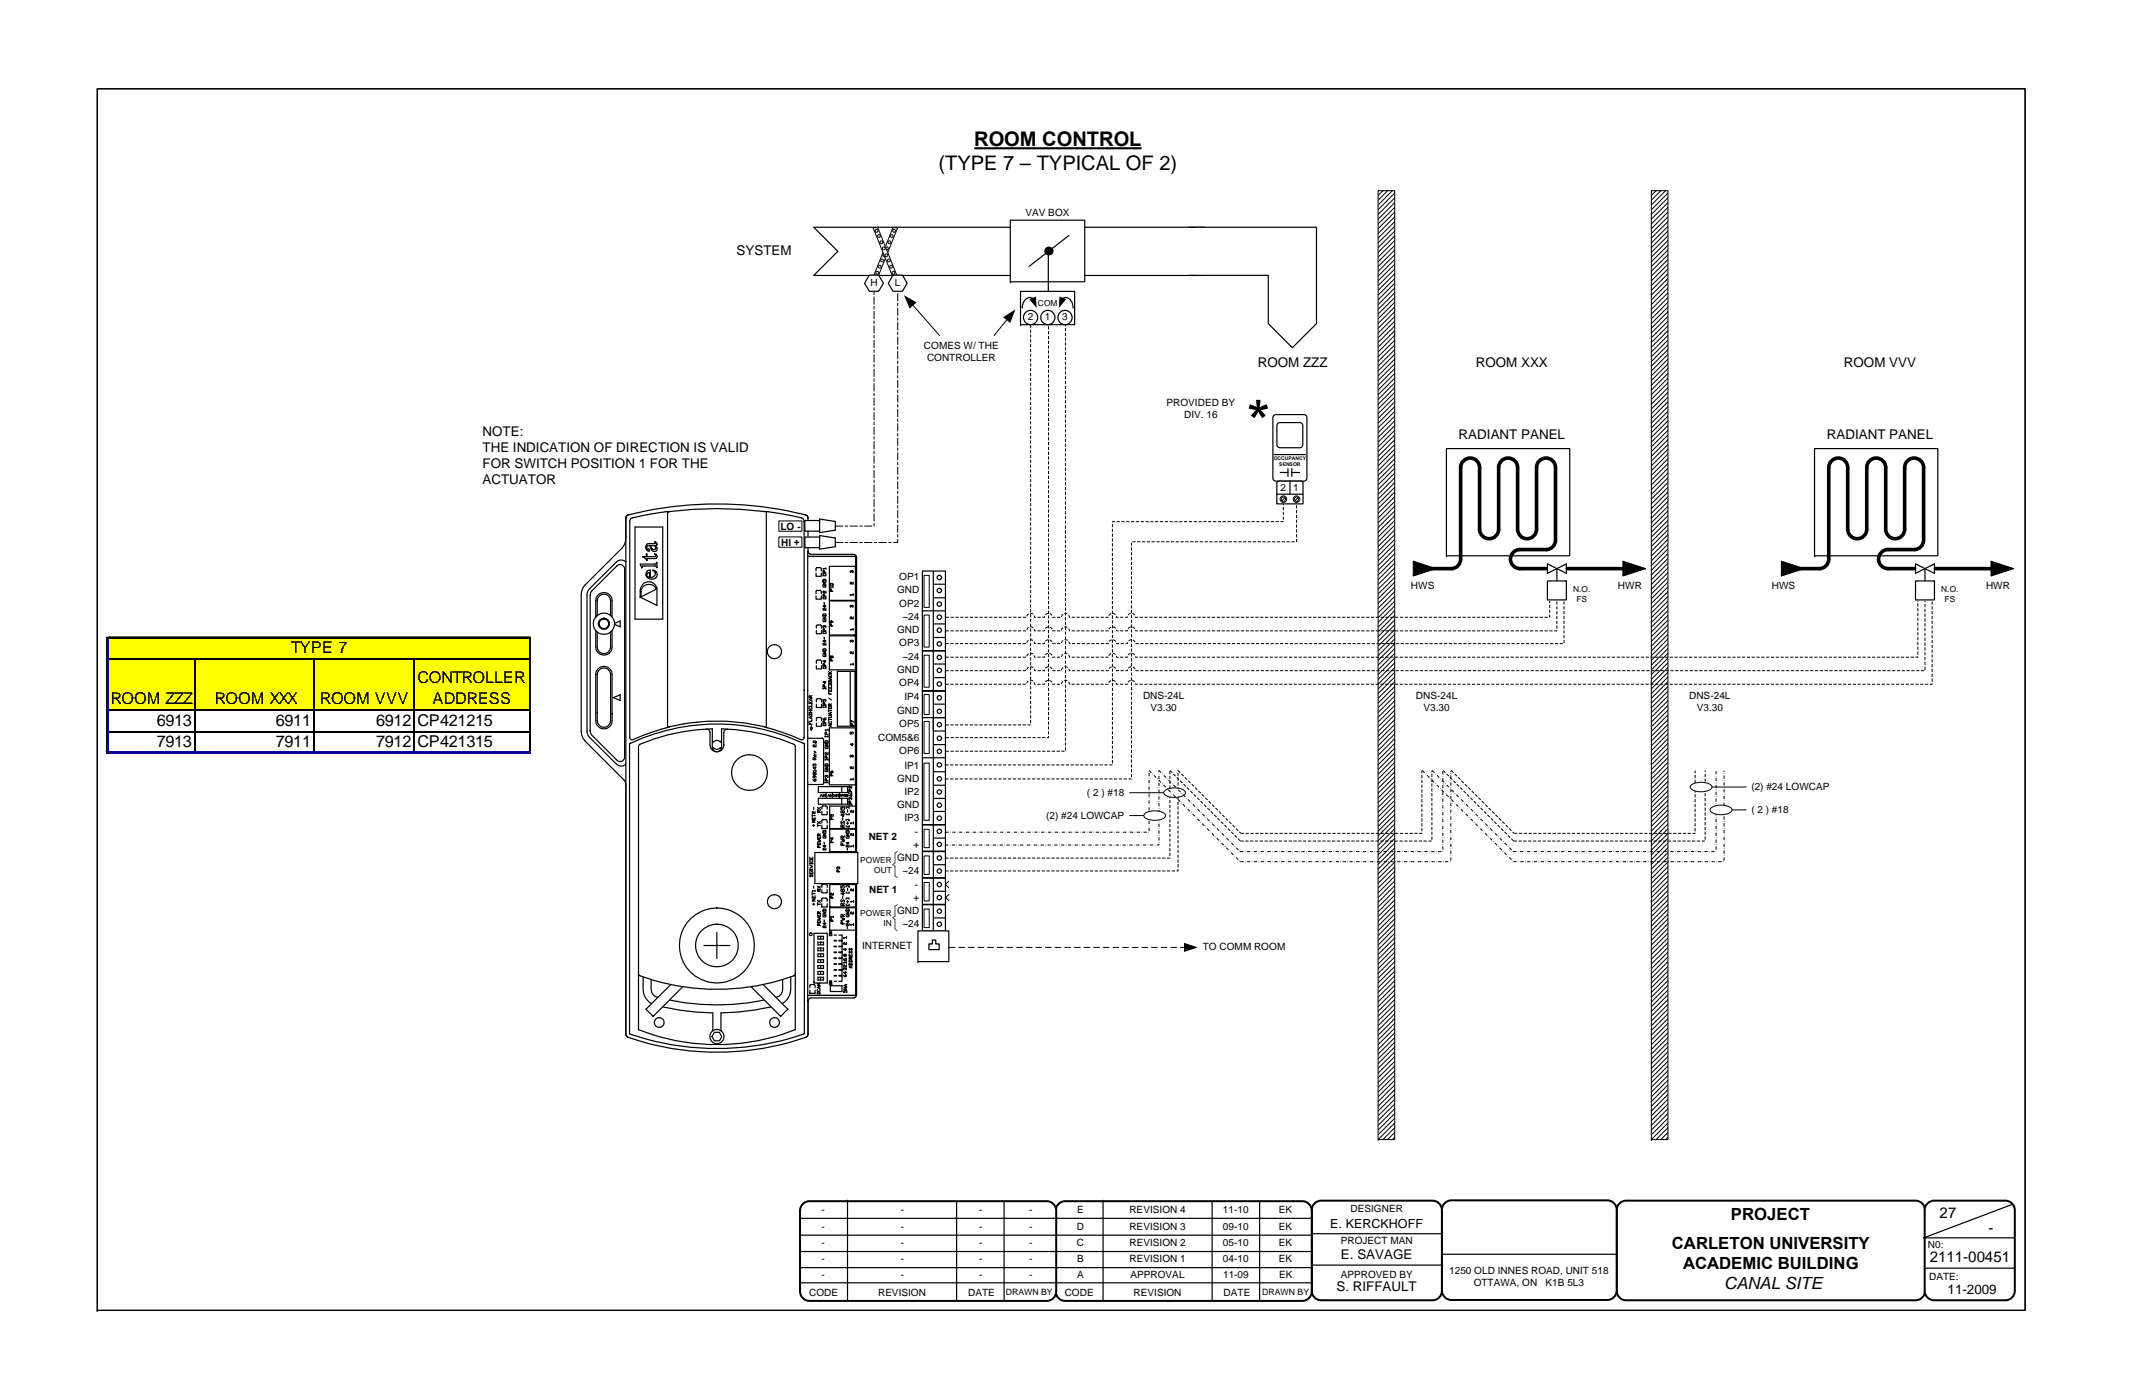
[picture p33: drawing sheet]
<svg xmlns="http://www.w3.org/2000/svg" width="432mm" height="279mm" viewBox="0 0 432 279" stroke-linecap="round" stroke-linejoin="round" font-family="sans-serif">
<defs><g id="words">
<g font-size="4">
<text x="195.8" y="29.4">ROOM CONTROL</text>
<text x="188.7" y="34.2">(TYPE 7 – TYPICAL OF 2)</text>
</g>
<g font-size="3.4">
<text x="348" y="245.1">PROJECT</text>
<text x="336.1" y="251">CARLETON UNIVERSITY</text>
<text x="338.3" y="255.1">ACADEMIC BUILDING</text>
<text x="346.6" y="259.1">CANAL SITE</text>
</g>
<g font-size="3.3">
<text x="58.5" y="131.2">TYPE 7</text>
<text x="83.9" y="137.3">CONTROLLER</text>
<text x="22.2" y="141.6">ROOM ZZZ</text>
<text x="43.1" y="141.6">ROOM XXX</text>
<text x="64.3" y="141.6">ROOM VVV</text>
<text x="87" y="141.6">ADDRESS</text>
<text x="31.5" y="145.9">6913</text>
<text x="55.5" y="145.9">6911</text>
<text x="75.6" y="145.9">6912 CP421215</text>
<text x="31.5" y="150.1">7913</text>
<text x="55.5" y="150.1">7911</text>
<text x="75.6" y="150.1">7912 CP421315</text>
</g>
<g font-size="3">
<text x="389.9" y="244.8">27</text>
<text x="399.7" y="247.8">-</text>
<text x="387.9" y="253.8">2111-00451</text>
</g>
<g font-size="2.7">
<text x="148.1" y="51.3">SYSTEM</text>
<text x="252.8" y="73.8">ROOM ZZZ</text>
<text x="296.7" y="73.8">ROOM XXX</text>
<text x="370.7" y="73.8">ROOM VVV</text>
<text x="97" y="87.7">NOTE:</text>
<text x="293.2" y="88.2">RADIANT PANEL</text>
<text x="367.2" y="88.2">RADIANT PANEL</text>
<text x="97" y="90.9">THE INDICATION OF DIRECTION IS VALID</text>
<text x="97" y="94.1">FOR SWITCH POSITION 1 FOR THE</text>
<text x="97" y="97.4">ACTUATOR</text>
<text x="269.6" y="253.1">E. SAVAGE</text>
<text x="268.7" y="259.4">S. RIFFAULT</text>
<text x="391.5" y="260.1">11-2009</text>
</g>
<text font-size="2.5" x="267.4" y="246.8">E. KERCKHOFF</text>
<g font-size="2">
<text x="206.1" y="43.4">VAV BOX</text>
<text x="175" y="57.5">H</text>
<text x="179.9" y="57.5">L</text>
<text x="206.6" y="64.4">2</text>
<text x="210.1" y="64.4">1</text>
<text x="213.5" y="64.4">3</text>
<text x="185.7" y="70.1">COMES W/ THE</text>
<text x="186.4" y="72.5">CONTROLLER</text>
<text x="234.5" y="81.6">PROVIDED BY</text>
<text x="238" y="84">DIV. 16</text>
<text x="257.4" y="98.7">2</text>
<text x="260" y="98.7">1</text>
<text x="156.9" y="106.5">LO -</text>
<text x="157" y="109.7">HI +</text>
<text x="180.3" y="119.2">GND</text>
<text x="180.8" y="116.6">OP1</text>
<text x="283.6" y="118.3">HWS</text>
<text x="325.2" y="118.3">HWR</text>
<text x="356.2" y="118.3">HWS</text>
<text x="399.2" y="118.3">HWR</text>
<text x="180.8" y="121.9">OP2</text>
<text x="181.4" y="124.6">~24</text>
<text x="180.3" y="127.2">GND</text>
<text x="180.8" y="129.9">OP3</text>
<text x="180.3" y="135.2">GND</text>
<text x="180.8" y="138">OP4</text>
<text x="181.4" y="132.6">~24</text>
<text x="180.3" y="143.5">GND</text>
<text x="181.8" y="140.7">IP4</text>
<text x="229.8" y="140.4">DNS-24L</text>
<text x="231.3" y="142.9">V3.30</text>
<text x="284.6" y="140.4">DNS-24L</text>
<text x="286.2" y="142.9">V3.30</text>
<text x="339.6" y="140.4">DNS-24L</text>
<text x="341.1" y="142.9">V3.30</text>
<text x="176.5" y="148.9">COM5&amp;6</text>
<text x="180.8" y="146.2">OP5</text>
<text x="180.8" y="151.6">OP6</text>
<text x="181.8" y="154.5">IP1</text>
<text x="180.3" y="157.1">GND</text>
<text x="181.8" y="159.7">IP2</text>
<text x="218.5" y="159.9">( 2 ) #18</text>
<text x="352.1" y="158.8">(2) #24 LOWCAP</text>
<text x="180.3" y="162.4">GND</text>
<text x="181.8" y="165">IP3</text>
<text x="183.9" y="167.7">-</text>
<text x="210.3" y="164.5">(2) #24 LOWCAP</text>
<text x="352.1" y="163.4">( 2 ) #18</text>
<text x="174.6" y="168.9">NET 2</text>
<text x="180.3" y="173.1">GND</text>
<text x="183.6" y="170.4">+</text>
<text x="174.7" y="179.6">NET 1</text>
<text x="181.4" y="175.7">~24</text>
<text x="183.9" y="178.4">-</text>
<text x="180.3" y="183.8">GND</text>
<text x="183.6" y="181.1">+</text>
<text x="173.3" y="190.8">INTERNET</text>
<text x="181.4" y="186.4">~24</text>
<text x="241.8" y="191">TO COMM ROOM</text>
<text x="165.1" y="243.9">-</text>
<text x="181.1" y="243.9">-</text>
<text x="196.9" y="243.9">-</text>
<text x="206.9" y="243.9">-</text>
<text x="216.5" y="243.9">E</text>
<text x="227" y="243.9">REVISION 4</text>
<text x="245.9" y="243.9">11-10</text>
<text x="257.1" y="243.9">EK</text>
<text x="271.5" y="243.6">DESIGNER</text>
<text x="165.1" y="250.5">-</text>
<text x="165.1" y="247.2">-</text>
<text x="181.1" y="250.5">-</text>
<text x="181.1" y="247.2">-</text>
<text x="196.9" y="250.5">-</text>
<text x="196.9" y="247.2">-</text>
<text x="206.9" y="250.5">-</text>
<text x="206.9" y="247.2">-</text>
<text x="216.5" y="250.5">C</text>
<text x="216.5" y="247.2">D</text>
<text x="227" y="247.2">REVISION 3</text>
<text x="227.1" y="250.5">REVISION 2</text>
<text x="245.9" y="250.5">05-10</text>
<text x="245.9" y="247.2">09-10</text>
<text x="257.1" y="250.5">EK</text>
<text x="257.1" y="247.2">EK</text>
<text x="269.5" y="250.1">PROJECT MAN</text>
<text x="387.5" y="250.9">N0:</text>
<text x="165.1" y="253.8">-</text>
<text x="165.1" y="256.9">-</text>
<text x="181.1" y="253.8">-</text>
<text x="181.1" y="256.9">-</text>
<text x="196.9" y="253.8">-</text>
<text x="196.9" y="256.9">-</text>
<text x="206.9" y="253.8">-</text>
<text x="206.9" y="256.9">-</text>
<text x="216.5" y="253.8">B</text>
<text x="216.5" y="256.9">A</text>
<text x="227.1" y="253.8">REVISION 1</text>
<text x="227.3" y="256.9">APPROVAL</text>
<text x="245.9" y="253.8">04-10</text>
<text x="245.9" y="256.9">11-09</text>
<text x="257.1" y="253.8">EK</text>
<text x="257.1" y="257">EK</text>
<text x="269.5" y="256.9">APPROVED BY</text>
<text x="291.3" y="256.1">1250 OLD INNES ROAD, UNIT 518</text>
<text x="387.8" y="257.3">DATE:</text>
<text x="162.7" y="260.5">CODE</text>
<text x="176.5" y="260.6">REVISION</text>
<text x="194.6" y="260.6">DATE</text>
<text x="214.1" y="260.5">CODE</text>
<text x="227.9" y="260.6">REVISION</text>
<text x="246" y="260.6">DATE</text>
<text x="296.2" y="258.5">OTTAWA, ON</text>
<text x="310.7" y="258.5">K1B 5L3</text>
</g>
<g font-size="1.8">
<text x="202.2" y="260.4">DRAWN BY</text>
<text x="253.7" y="260.4">DRAWN BY</text>
</g>
<g font-size="1.7">
<text x="208.7" y="61.4">COM</text>
<text x="316.3" y="119">N.O.</text>
<text x="390.2" y="119">N.O.</text>
<text x="316.9" y="121">FS</text>
<text x="390.9" y="121">FS</text>
<text x="172.9" y="173.5">POWER</text>
<text x="175.7" y="175.5">OUT</text>
<text x="172.9" y="184.1">POWER</text>
<text x="177.6" y="186.1">IN</text>
</g>
<g font-size="1">
<text x="256.1" y="92.4">OCCUPANCY</text>
<text x="257.2" y="93.6">SENSOR</text>
</g>
</g></defs>
<path d="M19.6 17.8h387.5v245.6h-387.5zM19.6 263.4h.1" fill="none" stroke="#000" stroke-width=".24"/>
<path d="M325.5 241.9l.9-.5 .5-.1h58.2a1.9 1.9 0 0 1 1.9 1.9v16.3a1.9 1.9 0 0 1-1.9 1.9h-58.2a1.9 1.9 0 0 1-1.9-1.9v-16.3l.1-.5z" fill-rule="evenodd" fill="#fff"/>
<path d="M325.5 241.9l.9-.5 .5-.1h58.2a1.9 1.9 0 0 1 1.9 1.9v16.3a1.9 1.9 0 0 1-1.9 1.9h-58.2a1.9 1.9 0 0 1-1.9-1.9v-16.3l.1-.5z" fill="none" stroke="#000" stroke-width=".4"/>
<path d="M387.5 241.9l.8-.5 .5-.1h14.3a1.9 1.9 0 0 1 1.9 1.9v16.3a1.9 1.9 0 0 1-1.9 1.9h-14.3a1.91 1.91 0 0 1-1.9-1.9v-16.3l.1-.5z" fill-rule="evenodd" fill="#fff"/>
<path d="M387.5 241.9l.8-.5 .5-.1h14.3a1.9 1.9 0 0 1 1.9 1.9v16.3a1.9 1.9 0 0 1-1.9 1.9h-14.3a1.91 1.91 0 0 1-1.9-1.9v-16.3l.1-.5z" fill="none" stroke="#000" stroke-width=".4"/>
<path d="M290.4 241.8l.9-.5h.5h31.3a1.9 1.9 0 0 1 1.9 1.9v16.2a1.9 1.9 0 0 1-1.9 1.9h-31.3a1.91 1.91 0 0 1-1.9-1.9v-16.2v-.5z" fill-rule="evenodd" fill="#fff"/>
<path d="M290.4 241.8l.9-.5h.5h31.3a1.9 1.9 0 0 1 1.9 1.9v16.2a1.9 1.9 0 0 1-1.9 1.9h-31.3a1.91 1.91 0 0 1-1.9-1.9v-16.2v-.5z" fill="none" stroke="#000" stroke-width=".4"/>
<path d="M264.2 241.9l.9-.5 .5-.1h22.4a1.9 1.9 0 0 1 1.9 1.9v16.3a1.9 1.9 0 0 1-1.9 1.9h-22.4a1.9 1.9 0 0 1-1.9-1.9v-16.3l.1-.5z" fill-rule="evenodd" fill="#fff"/>
<path d="M264.2 241.9l.9-.5 .5-.1h22.4a1.9 1.9 0 0 1 1.9 1.9v16.3a1.9 1.9 0 0 1-1.9 1.9h-22.4a1.9 1.9 0 0 1-1.9-1.9v-16.3l.1-.5z" fill="none" stroke="#000" stroke-width=".4"/>
<path d="M212.8 242l.8-.5 .5-.1h47.7a1.92 1.92 0 0 1 1.9 2v16.2a1.92 1.92 0 0 1-1.9 1.9h-47.7a1.92 1.92 0 0 1-1.9-1.9v-16.2l.1-.5z" fill-rule="evenodd" fill="#fff"/>
<path d="M212.8 242l.8-.5 .5-.1h47.7a1.92 1.92 0 0 1 1.9 2v16.2a1.92 1.92 0 0 1-1.9 1.9h-47.7a1.92 1.92 0 0 1-1.9-1.9v-16.2l.1-.5z" fill="none" stroke="#000" stroke-width=".4"/>
<g fill="none" stroke="#000" stroke-width=".24">
<path d="M212.2 251.6h51.5M212.2 248.3h51.6M212.2 244.9h51.6M212.2 257.9h51.5M212.2 254.8h51.5M221.7 241.3v20.2M243.7 241.6v19.8M253.2 241.4v20.1M264 254.3h25.8M264 248h25.8M289.9 252.1h35.2M386.8 254.9h18.1"/>
<path d="M404.4 242.1l-17.7 6.7h18.2"/>
</g>
<path d="M161.4 242l.8-.5 .5-.1h47.7a1.92 1.92 0 0 1 1.9 2v16.2a1.92 1.92 0 0 1-1.9 1.9h-47.7a1.93 1.93 0 0 1-1.9-1.9v-16.2l.1-.5z" fill-rule="evenodd" fill="#fff"/>
<path d="M161.4 242l.8-.5 .5-.1h47.7a1.92 1.92 0 0 1 1.9 2v16.2a1.92 1.92 0 0 1-1.9 1.9h-47.7a1.93 1.93 0 0 1-1.9-1.9v-16.2l.1-.5z" fill="none" stroke="#000" stroke-width=".4"/>
<g fill="none" stroke="#000" stroke-width=".24">
<path d="M185.4 181.8v5.3M185.4 187.2h4.6M185.5 181.9h4.6M187.6 181.9v5.3M187.8 184.5h2.2M190.1 181.9v5.2M160.8 251.6h51.5M160.8 248.3h51.6M160.8 244.9h51.6M160.8 257.9h51.6M160.8 254.8h51.5M170.4 241.3v20.2"/>
<path d="M192.3 241.6v19.8M201.8 241.4v20.1"/>
<circle cx="188.8" cy="185.8" r=".45"/>
<circle cx="188.8" cy="183.2" r=".45"/>
</g>
<path d="M195.9 29.8h33.6" fill="none" stroke="#000" stroke-width=".42"/>
<path d="M185.8 182.7h1v3.8h-1z" fill="#fff"/>
<path d="M185.8 182.7h1v3.8h-1z" fill="none" stroke="#000" stroke-width=".2"/>
<g fill="none" stroke="#000" stroke-width=".24">
<path d="M185.4 138.8h4.7M185.4 152.4v13.4M187.6 152.4v13.4M187.6 157.8h2.4M187.8 155.1h2.2M190.1 152.4v13.3M185.5 165.8h4.6M187.8 160.5h2.2M187.8 163.1h2.2"/>
<circle cx="188.8" cy="159.2" r=".44"/>
<circle cx="188.8" cy="156.5" r=".44"/>
<circle cx="188.8" cy="153.7" r=".44"/>
<circle cx="188.8" cy="164.5" r=".44"/>
<circle cx="188.8" cy="161.8" r=".44"/>
</g>
<path d="M185.7 153.4h1.1v11.5h-1.1z" fill="#fff"/>
<path d="M185.7 153.4h1.1v11.5h-1.1z" fill="none" stroke="#000" stroke-width=".2"/>
<g fill="none" stroke="#000" stroke-width=".24">
<path d="M187.6 176.5v5.3M187.8 179.2h2.2M190.1 176.5h-4.6l-.1 5.2M190.1 176.6v5.2M185.4 181.8h4.6"/>
<circle cx="188.8" cy="177.8" r=".44"/>
<circle cx="188.8" cy="180.4" r=".44"/>
</g>
<path d="M185.8 177.4h1v3.7h-1z" fill="#fff"/>
<path d="M185.8 177.4h1v3.7h-1z" fill="none" stroke="#000" stroke-width=".2"/>
<g fill="none" stroke="#000" stroke-width=".24">
<path d="M185.4 176.4h4.6M187.6 171.2v5.3M187.8 173.8h2.2M190.1 171.2h-4.6l-.1 5.2M190.1 171.3v5.1"/>
<circle cx="188.8" cy="175.1" r=".44"/>
<circle cx="188.8" cy="172.5" r=".44"/>
</g>
<path d="M185.8 172h1v3.8h-1z" fill="#fff"/>
<path d="M185.8 172h1v3.8h-1z" fill="none" stroke="#000" stroke-width=".2"/>
<g fill="none" stroke="#000" stroke-width=".24">
<path d="M185.4 171.1h4.6M187.6 165.8v5.3M187.8 168.5h2.2M190.1 165.8h-4.6l-.1 5.2M190.1 165.9v5.2"/>
<circle cx="188.8" cy="169.7" r=".44"/>
<circle cx="188.8" cy="167.1" r=".44"/>
</g>
<path d="M185.8 166.7h1v3.7h-1z" fill="#fff"/>
<path d="M185.8 166.7h1v3.7h-1z" fill="none" stroke="#000" stroke-width=".2"/>
<g fill="none" stroke="#000" stroke-width=".24">
<path d="M187.6 130.9v7.9M187.6 133.5h2.4M187.7 136.2h2.4M190.1 130.9h-4.7v8h4.6M190.1 130.9v7.9"/>
<circle cx="188.8" cy="132.1" r=".44"/>
<circle cx="188.8" cy="134.7" r=".45"/>
<circle cx="188.8" cy="137.5" r=".44"/>
</g>
<path d="M185.8 131.7h1v6.4h-1z" fill="#fff"/>
<path d="M185.8 131.7h1v6.4h-1z" fill="none" stroke="#000" stroke-width=".2"/>
<g fill="none" stroke="#000" stroke-width=".24">
<path d="M185.4 122.8v8h4.6M185.5 122.8h4.6M187.6 122.8v7.9M187.6 125.4h2.4M187.7 128.1h2.4M190.1 122.9v7.8"/>
<circle cx="188.8" cy="124.1" r=".45"/>
<circle cx="188.8" cy="126.7" r=".45"/>
<circle cx="188.8" cy="129.4" r=".44"/>
</g>
<path d="M185.8 123.6h1v6.5h-1z" fill="#fff"/>
<path d="M185.8 123.6h1v6.5h-1z" fill="none" stroke="#000" stroke-width=".2"/>
<g fill="none" stroke="#000" stroke-width=".24">
<path d="M185.4 114.8v8M185.5 114.8h4.6M187.6 114.9v7.8M187.6 117.4h2.4M190.1 114.9v7.9M187.7 120.2h2.4"/>
<circle cx="188.8" cy="116.1" r=".44"/>
<circle cx="188.8" cy="118.7" r=".44"/>
<circle cx="188.8" cy="121.4" r=".45"/>
</g>
<path d="M185.8 115.7h1v6.4h-1z" fill="#fff"/>
<path d="M185.8 115.7h1v6.4h-1z" fill="none" stroke="#000" stroke-width=".2"/>
<path d="M180.4 171.2l-.5 .3v1.9l-.4 .4 .4 .3v1.9l.5 .4M180.4 181.8l-.5 .4v1.9l-.4 .4 .4 .3v1.9l.5 .4" fill="none" stroke="#666" stroke-width=".24"/>
<g fill="none" stroke="#000" stroke-width=".24">
<path d="M185.4 144.3v8M185.5 152.3h4.6M185.5 144.3h4.6M187.6 144.4v7.9M187.6 149.7h2.4M187.7 146.9h2.4M190.1 144.3v7.9"/>
<circle cx="188.8" cy="148.4" r=".44"/>
<circle cx="188.8" cy="151" r=".44"/>
<circle cx="188.8" cy="145.7" r=".43"/>
</g>
<path d="M185.8 145h1v6.4h-1z" fill="#fff"/>
<path d="M185.8 145h1v6.4h-1z" fill="none" stroke="#000" stroke-width=".2"/>
<g fill="none" stroke="#000" stroke-width=".24">
<path d="M185.5 138.8h4.6M187.6 138.9v7.9M190 138.9h-4.6v5.4M190.1 138.9v5.3M187.6 144.3h2.4M187.7 141.5h2.4"/>
<circle cx="188.8" cy="143" r=".44"/>
<circle cx="188.8" cy="140.3" r=".44"/>
</g>
<path d="M185.8 139.6h1v4h-1z" fill="#fff"/>
<path d="M185.8 139.6h1v4h-1z" fill="none" stroke="#000" stroke-width=".2"/>
<path d="M163.6 45.7h78.6l4.8 4.8-4.8 4.9h-78.6l4.8-4.9z" fill-rule="evenodd" fill="#fff"/>
<path d="M163.6 45.7h78.6l4.8 4.8-4.8 4.9h-78.6l4.8-4.9z" fill="none" stroke="#000" stroke-width=".24"/>
<path d="M203.1 44.3h15v12.3h-15z" fill="#fff"/>
<g fill="none" stroke="#000" stroke-width=".24">
<path d="M203.1 44.3h15v12.3h-15zM203.1 56.6h.1M210.7 50.5v8M214.9 47.3l-8 6.3"/>
<circle cx="210.9" cy="50.5" r=".79"/>
</g>
<circle cx="210.9" cy="50.5" r=".79" fill="#000"/>
<path d="M179.5 45.8h.9l-3.8 9.5h-.9z" fill-rule="evenodd" fill="#fff"/>
<path d="M179.5 45.8h.9l-3.8 9.5h-.9z" fill="none" stroke="#000" stroke-width=".2"/>
<circle cx="176.4" cy="54.8" r=".29" fill="#fff"/>
<circle cx="176.4" cy="54.8" r=".29" fill="none" stroke="#000" stroke-width=".2"/>
<circle cx="176.8" cy="53.6" r=".29" fill="#fff"/>
<circle cx="176.8" cy="53.6" r=".29" fill="none" stroke="#000" stroke-width=".2"/>
<circle cx="177.3" cy="52.4" r=".29" fill="#fff"/>
<circle cx="177.3" cy="52.4" r=".29" fill="none" stroke="#000" stroke-width=".2"/>
<circle cx="177.8" cy="51.3" r=".29" fill="#fff"/>
<circle cx="177.8" cy="51.3" r=".29" fill="none" stroke="#000" stroke-width=".2"/>
<circle cx="178.3" cy="49.9" r=".29" fill="#fff"/>
<circle cx="178.3" cy="49.9" r=".29" fill="none" stroke="#000" stroke-width=".2"/>
<circle cx="178.8" cy="48.7" r=".29" fill="#fff"/>
<circle cx="178.8" cy="48.7" r=".29" fill="none" stroke="#000" stroke-width=".2"/>
<circle cx="179.3" cy="47.4" r=".29" fill="#fff"/>
<circle cx="179.3" cy="47.4" r=".29" fill="none" stroke="#000" stroke-width=".2"/>
<circle cx="179.7" cy="46.4" r=".29" fill="#fff"/>
<circle cx="179.7" cy="46.4" r=".29" fill="none" stroke="#000" stroke-width=".2"/>
<path d="M175.5 45.8h1l3.8 9.5h-1z" fill-rule="evenodd" fill="#fff"/>
<path d="M175.5 45.8h1l3.8 9.5h-1z" fill="none" stroke="#000" stroke-width=".2"/>
<circle cx="179.6" cy="54.8" r=".29" fill="#fff"/>
<circle cx="179.6" cy="54.8" r=".29" fill="none" stroke="#000" stroke-width=".2"/>
<circle cx="179.1" cy="53.6" r=".29" fill="#fff"/>
<circle cx="179.1" cy="53.6" r=".29" fill="none" stroke="#000" stroke-width=".2"/>
<circle cx="178.7" cy="52.4" r=".29" fill="#fff"/>
<circle cx="178.7" cy="52.4" r=".29" fill="none" stroke="#000" stroke-width=".2"/>
<circle cx="178.2" cy="51.3" r=".29" fill="#fff"/>
<circle cx="178.2" cy="51.3" r=".29" fill="none" stroke="#000" stroke-width=".2"/>
<circle cx="177.7" cy="49.9" r=".29" fill="#fff"/>
<circle cx="177.7" cy="49.9" r=".29" fill="none" stroke="#000" stroke-width=".2"/>
<circle cx="177.2" cy="48.7" r=".29" fill="#fff"/>
<circle cx="177.2" cy="48.7" r=".29" fill="none" stroke="#000" stroke-width=".2"/>
<circle cx="176.7" cy="47.4" r=".29" fill="#fff"/>
<circle cx="176.7" cy="47.4" r=".29" fill="none" stroke="#000" stroke-width=".2"/>
<circle cx="176.2" cy="46.4" r=".29" fill="#fff"/>
<circle cx="176.2" cy="46.4" r=".29" fill="none" stroke="#000" stroke-width=".2"/>
<path d="M174.8 55.3h1.8l1 1.6-1 1.6h-1.8l-1-1.6z" fill-rule="evenodd" fill="#fff"/>
<path d="M174.8 55.3h1.8l1 1.6-1 1.6h-1.8l-1-1.6z" fill="none" stroke="#000" stroke-width=".24"/>
<path d="M179.5 55.3h1.9l1 1.6-1 1.6h-1.9l-.9-1.6z" fill-rule="evenodd" fill="#fff"/>
<path d="M179.5 55.3h1.9l1 1.6-1 1.6h-1.9l-.9-1.6z" fill="none" stroke="#000" stroke-width=".24"/>
<path d="M190.1 145.7h17.1v-80.5M190.1 148.3h20.7v-83.1M190.1 151h24.1v-85.8M190 172.5h45.2v-17.6M190 175.1h46.8v-20.2" fill="none" stroke="#000" stroke-width=".2" stroke-dasharray=".6 .3" stroke-linecap="butt"/>
<path d="M190.1 177.8l.7-.7M190.1 177.8l.7 .7M190.1 180.4l.7 .7M190.1 180.4l.7-.7" fill="none" stroke="#000" stroke-width=".2" stroke-dasharray="1.3 .6" stroke-linecap="butt"/>
<path d="M190 169.9h43v-15M190.1 167.3h40.9v-12.4" fill="none" stroke="#000" stroke-width=".2" stroke-dasharray=".6 .3 .1 .3" stroke-linecap="butt"/>
<path d="M227.1 163.9h2.8" fill="none" stroke="#000" stroke-width=".2"/>
<path d="M230.2 163.5a3.8 3.8 0 0 1 4 .2l.1 .2a2.02 2.02 0 0 1-2.2 1h-.6a1.72 1.72 0 0 1-1.6-1z" fill-rule="evenodd" fill="#fff"/>
<path d="M227.1 159.3h6.8M230.2 163.5a3.8 3.8 0 0 1 4 .2l.1 .2a2.02 2.02 0 0 1-2.2 1h-.6a1.72 1.72 0 0 1-1.6-1z" fill="none" stroke="#000" stroke-width=".2"/>
<path d="M234.2 158.9a3.7 3.7 0 0 1 4 .2l.1 .2a2.03 2.03 0 0 1-2.2 1h-.6a1.76 1.76 0 0 1-1.6-1z" fill-rule="evenodd" fill="#fff"/>
<path d="M234.2 158.9a3.7 3.7 0 0 1 4 .2l.1 .2a2.03 2.03 0 0 1-2.2 1h-.6a1.76 1.76 0 0 1-1.6-1z" fill="none" stroke="#000" stroke-width=".2"/>
<path d="M205.1 58.6h10.9v6.7h-10.9z" fill="#fff"/>
<path d="M205.1 58.6h10.9v6.7h-10.9zM205.1 65.3h.1" fill="none" stroke="#000" stroke-width=".24"/>
<circle cx="210.6" cy="63.8" r="1.43" fill="#fff"/>
<circle cx="210.6" cy="63.8" r="1.43" fill="none" stroke="#000" stroke-width=".24"/>
<circle cx="207.2" cy="63.8" r="1.43" fill="#fff"/>
<circle cx="207.2" cy="63.8" r="1.43" fill="none" stroke="#000" stroke-width=".24"/>
<circle cx="214.1" cy="63.8" r="1.43" fill="#fff"/>
<g fill="none" stroke="#000" stroke-width=".24">
<path d="M207.6 60a1.22 1.22 0 0 0-1.9 .9l-.2 1M213.6 60a1.21 1.21 0 0 1 1.9 .9l.2 1M118.6 119.7l.4-1 5-5a.89 .89 0 0 1 1-.2 .89 .89 0 0 1 .6 .9v37.8M118.6 119.7v27.2M123.9 113l-5.4 5.3-.5 1.1v27.5M125.8 113a1.3 1.3 0 0 0-1.9 0M125.8 108.2l-.4 1.4-.4 .6-7.4 7.4-.7 1.2-.1 28.2 .1 .7 .7 1.3 7.8 7.7 .2 .3 .2 .7M126.3 103.5l-.4 .2-.1 .5M126.3 103.5a73.5 73.5 0 0 1 35.6 0M126.3 103.5a.65 .65 0 0 0-.5 .7v103.7M126.6 104.8v43.5M127.7 105.9h5.5v18.6h-5.5z"/>
<path d="M129.1 117.5a1.67 1.67 0 0 1 1.7-.5 1.67 1.67 0 0 1 1.3 1.2v3.5l-3.4-1.7v-1.4zM129.4 117.8a1.64 1.64 0 0 1 2.5 .6l-3 1.6v-1.3l.1-.5zM129.5 112.1l.3 .3M130.1 110.3l-.1-.3 .1-.3h.5l.5 .9M130.1 115.3l.5-.2v1a.49 .49 0 0 1-.5-.3 .49 .49 0 0 1 0-.5M130.6 109.3a.59 .59 0 0 0-.8 .7 .53 .53 0 0 0 .2 .6 .53 .53 0 0 0 .6 0v-.2l-.5-.1M131.3 109.3h-.7M131.3 109.3h.5l-.2-.4h.1l.3 .3v.4M131.5 114.6l-.3 .1 .5 .5M131.5 114.7l.5 .3M131.7 109.8a.43 .43 0 0 1-.1 .7 .43 .43 0 0 1-.6-.4l-.2-.4h.8l.1 .1M131.7 115.1v.4l-.2 .3-.8 .3"/>
<path d="M131.8 113.8l.2 .2M131.8 113.8h-2.7M131.9 109.9l.1 .2M131.9 111.4l-.3-.1 .2 .4-.2 .2h-1.5v-.5h-.2v.5h-.7l.3 .2M131.9 111.5h.1M132 113l-.2 .4h-3.1l.3 .7 .1-.2M132 111.5a.43 .43 0 0 1 0 .6 .43 .43 0 0 1-.5 .1l-1.4 .1v.3l-.3-.3M132 115.1a1.11 1.11 0 0 1-.6 1.3 1.11 1.11 0 0 1-1.4-.5 .86 .86 0 0 1 .7-1.3v1.5M132 109.6l-.3 .1 .2 .1M132 110.1a.54 .54 0 0 1-.2 .7 .54 .54 0 0 1-.7-.2M132.1 113.1v1l-.1-.2M132.1 113l-.1 .1"/>
<path d="M132.8 103l-5.8 1.1-.3 .3-.1 .4M133.8 102.8l-1 .2M134.2 102.8v43.4M134.4 102.8l-.6 .1M134.4 102.8a79.4 79.4 0 0 1 19.2 0h.8M134.4 102.8h.1M154.1 102.8v43.4M154.4 102.9l1.1 .1M155.5 103l5.6 1.1 .5 .3v.4M161.6 104.8v33.9M161.9 103.5l.5 .4v.6M161.9 103.5l.4 .2 .1 .4"/>
<path d="M162.4 111.8h9.6v59.5M162.4 110.8v90.5M162.4 110.1v.8l.2 .4 .3 .1h8.6l.4 .1M162.4 106.8v1M164 114.7v-.4l.2-.2h.7l.2 .2v.4M164.8 107.9h-3v.9v1.3h3M164.9 118.7h-.7l-.2 .2v.4M164.9 118.7l.2 .2v.4M165.1 119.8v.6h-1.1v-.6M165.1 115.2v.6h-1.1v-.6M165.4 120h.6v.4h-.6zM165.4 115.3h.6v.4h-.6z"/>
<path d="M165.4 117l.6 .1-.6 .3h.6M165.4 116.8l.1-.3h.4l.1 .4M165.4 117.6l.1 .4 .5-.1v-.3l-.3 .2M165.7 119.8v-.3l-.2-.1-.1 .4h.6M165.7 115.1v-.4l-.2-.1-.1 .5h.6M166 118.8v.4l-.3-.1v-.3l-.3 .1 .1 .3M166 114.3h-.6l.1 .1M166 114.2v.2M166 116.7l-.6 .1M166.7 113.8h5.3v6.9h-5.3zM167.2 118.9v-.4l-.2-.1-.1 .5h.5M167.4 118h-.5l.1 .1"/>
<path d="M167.4 117.5v-.2l-.5 .1 .1 .2 .4-.1M167.4 117.9v.2M167.9 108.1l-3.1-.4v2.7l3.1-.5v-1.8M171.2 114.9l-.1-.2-.2 .1 .1 .3M171.2 114.8l.1-.1 .2 .1-.1 .3M171.5 119.5h-.6l.1 .2M171.5 117v.4l-.3-.1-.1-.3-.2 .1 .1 .3M171.5 119.3v.4M171.9 111.5l.3 .5v59.4M119.8 124v-3.2a1.64 1.64 0 0 1 1.6-1.7 1.64 1.64 0 0 1 1.6 1.7v3.3M120.1 123.7v-2.9a1.34 1.34 0 0 1 1.3-1.4 1.34 1.34 0 0 1 1.3 1.4v2.9M120.1 134.5a1.64 1.64 0 0 1 1.9-.5 1.64 1.64 0 0 1 1 1.6v9.3a1.64 1.64 0 0 1-1.6 1.6 1.64 1.64 0 0 1-1.6-1.6v-9.3v-.5z"/>
<path d="M120.5 134.6a1.34 1.34 0 0 1 1.4-.3 1.34 1.34 0 0 1 .8 1.3v9.3a1.34 1.34 0 0 1-1.3 1.3 1.34 1.34 0 0 1-1.3-1.3v-9.3zM122.7 127v3a1.34 1.34 0 0 1-1.3 1.4 1.34 1.34 0 0 1-1.3-1.4v-3M123 126.7v3.3a1.64 1.64 0 0 1-1.6 1.7 1.64 1.64 0 0 1-1.6-1.7v-3.3M123.5 125.5l1.2 .5M124.7 124.8v1.2M124.7 124.8l-1.2 .5M161.6 138.7v9.5M163.2 139.8l-.3 .3M164.1 133.8v.7h1v-.7M164.1 133.3v-.4l.2-.2h.7l.1 .2v.4M164.1 126.3v-.5l.2-.2h.7l.1 .2v.5M165.1 126.7v.7h-1v-.7"/>
<path d="M165.4 131h.6l-.6 .4h.6M165.4 130.8l.1-.4h.4l.1 .4M165.4 131.6l.1 .4h.4l.1-.4-.3 .1M165.4 130.7h.6M165.4 124h.6l-.6 .4h.6M165.4 123.8l.1-.4h.4l.1 .4M165.4 124.6l.1 .4h.4l.1-.4-.3 .1M165.4 123.7h.6M165.4 133.9h.6v.4h-.6zM165.4 126.9h.6v.4h-.6zM165.4 138.3v.2M165.7 128.1v.4"/>
<path d="M165.7 121.1v.4M165.7 125.9v-.1l-.3 .1 .1 .3M165.7 138v-.3l-.2-.1-.1 .5h.6M165.7 133.7v-.2l-.2-.1-.1 .4h.6M165.7 126.7v-.3l-.2-.1-.1 .4h.6M165.7 125.9l.1-.1 .2 .1-.1 .3M165.8 128.7v.4l-.4-.3h.6M165.8 121.7v.4l-.4-.3h.6M165.8 136.9v.5l-.4-.3h.6M165.8 132.8v.4l-.4-.3h.6M166 129.3v.4h-.2l-.3-.4-.1 .1 .1 .3M166 122.3v.4l-.3-.1v-.3l-.3 .1 .1 .3"/>
<path d="M166 127.3h.1M166 134.3h.1M166 138.3v.2M166 138.4h-.6M166.6 135.4h.6M166.6 135l.3 .4M166.6 139.1v.4h.6M166.6 138.5v.4h.6v-.4M166.6 137.9v.4h.6v-.4M166.6 137.7l.1-.3h.3l.2 .4M166.6 137.1h.6M166.7 135.6l-.1 .1 .1 .3 .5-.1-.2-.3"/>
<path d="M166.7 127.6v-6.8h5.3v6.8h-.4M166.7 127.8h5.3v6.8h-5.3zM166.9 137.1v-.2l.1-.1 .2 .4M166.9 136.9h-.3v.3M166.9 138.1v.2M166.9 138.7v.2M166.9 139.3v.2M167 136.2v.4M167.2 135l-.3 .3M167.2 136.2l-.6 .2 .6 .2M167.2 137.6h-.6M167.2 132.8v-.3l-.2-.1-.1 .4h.5"/>
<path d="M167.2 125.8v-.3l-.2-.1-.1 .4h.5M167.2 124.8v.3h-.3l.1-.3h.3l.1 .3M167.2 132l.2-.2v.3l-.1 .1-.3-.4-.1 .2 .1 .2 .2-.1M170.9 134.9v11.1M171.2 121.9l-.1-.2-.2 .1 .1 .3M171.2 121.8h.3l-.1 .3M171.2 128.9l-.1-.2-.2 .1 .1 .3M171.2 128.8h.3l-.1 .3M171.5 126.5h-.6l.1 .2M171.5 124v.4l-.3-.1-.1-.3-.2 .1 .1 .3M171.5 126.3v.4M171.5 133.5h-.6l.1 .2"/>
<path d="M171.5 131v.4l-.3-.1-.1-.3-.2 .1 .1 .3M171.5 133.3v.4M171.6 127.8h.4M172 127.6h-5.3M118 146.9l.1 .6 .4 .7 5.4 5.3a1.32 1.32 0 0 0 1.9 .1M118.6 146.9l.4 .9 5 5a.89 .89 0 0 0 1 .2 .89 .89 0 0 0 .6-.9M123.3 140.2l1.4-.6v1.2zM126.6 149.4v58.4a52.7 52.7 0 0 0 35.1 0v-57.9M126.6 149.4h.2a41.2 41.2 0 0 1 34.9 0v.5M134.2 145.8h.1M134.5 146.1l-3.5 1.1-3.9 1.5-.4-.1-.1-.4M134.5 146.1h.1"/>
<path d="M137.4 145.5l-2.9 .6M140 145.2a38.9 38.9 0 0 1 13.7 .9M140 145.2l-2.6 .3M143.2 148.9l.2 .2a.9 .9 0 0 1 1.4 0M143.2 150.2v-3.7a37.1 37.1 0 0 0-14.8 3.3v57.2a42.7 42.7 0 0 0 31.5-.1l-.1-57.1a37.4 37.4 0 0 0-14.7-3.3l-.1 4-.2-.2a.87 .87 0 0 1-1.4 0l-.2 .2M143.2 150.2a.92 .92 0 0 0 .8 .9 .92 .92 0 0 0 1-.6M145.1 148.9l-.3 .2M146.2 146.5l-.6 .4-.1 .3v2.5a1.39 1.39 0 0 1-1.4 1.4 1.39 1.39 0 0 1-1.4-1.4v-2.5l-.3-.6-.4-.1M150.7 151.7a3.6 3.6 0 0 1 3 5.5 3.6 3.6 0 0 1-6.3-.4 3.6 3.6 0 0 1 3.3-5.1M153.7 146.1h.1M153.7 146.1l3.5 1.1 3.9 1.5 .5-.2v-.2M162.4 148.4h.1"/>
<path d="M162.4 148.4h2.9l.3 .2v8.9M162.6 143.2h.6M162.6 141v.4h.6v-.4M162.6 145.2v.4h.6M162.7 143.4l-.1 .3 .1 .1 .4-.4 .1 .1-.1 .3M162.7 142.2l-.1 .1 .1 .3 .5-.1-.1-.3M162.9 146.3h.4l-.2 .4zM162.9 140.2v-.3l-.2-.1-.1 .4h.6M162.9 141.2v.2M162.9 142.8v.4M162.9 145.4v.2M163 146.3l.1 .4"/>
<path d="M163 140.4v.4M163 144v.4M163.1 145.9v.8M163.2 146.3l-.1 .4M163.2 140.4l-.6 .2 .6 .2M163.2 142.8h-.6M163.2 141.6v.4h-.6M163.2 144l-.6 .2 .6 .2M163.2 144.6v.4h-.6M163.4 153.5v.5h.2l.1-.4 .3 .1-.1 .3M163.4 156.7l.2 .3h.3l.1-.3-.2-.1-.1 .4M163.6 148.9h.3l.1 .3-.4 .1-.2-.1z"/>
<path d="M163.6 151l.4 .2-.4 .2M163.7 152.7v-.3l-.1-.1-.2 .4h.6M163.7 155.9v.4l-.1 .1-.2-.1 .2-.4h.2l.2 .4M163.7 155.4l.1-.1 .2 .1-.1 .3-.3-.4-.2 .1 .2 .3 .1-.1M163.8 154.2v.4l-.4-.3h.6M163.9 149.5h.1M164 151.7l-.1 .4-.3-.1v-.3l.1-.1 .1 .1v.4M164 149.7v.4h-.2l-.2-.4-.2 .1 .2 .3M164 152.3l-.3 .3M164 154.9l-.6 .1 .2 .1M164 154.8v.3M164.1 145.3v.7h1v-.7"/>
<path d="M164.1 141.6v.6h1v-.6M164.1 141.1v-.5l.2-.2 .7 .1 .1 .1v.5M164.5 159.3h5.9M165 144.2h-.7l-.2 .2v.5M165 144.2l.1 .2v.5M165.4 145.5h.6v.4h-.6zM165.4 141.8h.6v.4h-.6zM165.4 144.4l.3 .3h.2v-.4l-.2 .1v.3M165.4 140.6v.4h.3v-.4l.3 .1-.1 .3M165.6 157.5l-.3 .2h-2.9M165.6 159.7l-.1 .1v.3l.2-.1-.1-.3M165.7 145.3v-.3l-.2-.1-.1 .4h.6"/>
<path d="M165.7 141.6v-.3l-.2-.1-.1 .4h.6M165.8 159.7h.2M165.9 154.1h.6l-.6 .4h.6M165.9 153.9l.1-.4h.3l.2 .4M165.9 154.7l.1 .4h.3l.2-.4-.3 .1M165.9 149.5h.6l-.6 .4h.6M165.9 149.3l.1-.4h.3l.2 .4M165.9 150.1l.1 .4h.3l.2-.4-.3 .1M165.9 149.2h.6M165.9 147.9v.3M165.9 157.2v.2M165.9 157.3h.6"/>
<path d="M165.9 152.6v.2M165.9 152.7h.6M165.9 159.7l.1 .3M166 142.2h.1M166.1 159.3v1.1M166.2 156.1l-.1-.2-.2 .1 .1 .3M166.2 157v-.4l-.2-.1-.1 .5h.6M166.2 147.6v-.3l-.2-.2-.1 .5h.6M166.2 156l.1-.1 .2 .1-.2 .3M166.2 152.4v-.4l-.2-.1-.1 .5h.6M166.5 153.8h-.6M166.5 146.7h-.6l.1 .2"/>
<path d="M166.5 146.6v.3M166.5 147.9v.3M166.5 157.2v.2M166.5 148h-.6M166.5 151.2v.5h-.2l-.2-.5-.2 .2 .1 .3M166.5 152.6v.2M166.6 142.1h.6v.4h-.6zM166.6 140.3l.6 .4M166.6 142.6v.4M166.6 143.8l.6 .1-.2 .3h-.4M166.6 144.4v.4M166.6 144.6h.6"/>
<path d="M166.7 145l-.1 .1 .1 .3 .5-.1-.2-.3M166.7 146.3h5.3v11.5h-5.3zM166.9 141.9v-.3l-.2-.1-.1 .4h.6M166.9 155l.1 .4h.4v-.4l-.2 .1v.3M167 143.2v.4M167 145.6v.4M167.1 159.8l-.2-.1v.2l.2 .2h-.2M167.2 141.5l-.3 .3M167.2 142.8l-.6 .1M167.2 143.2l-.6 .2 .6 .2M167.2 155.9v-.2l-.2-.1-.1 .3h.5M167.2 145.6l-.6 .2 .6 .2"/>
<path d="M167.3 159.3v1.1M167.5 159.7l.3 .2M167.9 159.7v.4M167.9 159.9l-.4 .2M168.2 159.7l-.2 .1 .1 .3 .2-.1-.1-.3M168.3 146v-11.1l3.6 .1v11M168.5 159.7h.1M168.6 159.7v.4v-.1M168.7 159.3v1.1M169 159.7l.1 .4 .1-.4M169 159.8l.2 .1M169.2 158.1v1.2"/>
<path d="M169.4 159.7v.2h.1M169.5 159.8l.2 .1M169.7 159.7v.3M169.9 159.7l-.1 .1 .1 .3 .1-.1-.1-.3M170.1 159.7h.3l-.3 .3h.3M170.4 159.3v-1.2h-5.9v1.2M170.6 159.9h.3M170.6 159.3v.2M170.9 159.1v-.4l-.2-.1-.1 .5h.6M170.9 147.2v.4h.2v-.3l.3-.1 .1 .1-.1 .3M171.1 159.7v.4l.2-.2h-.3M171.2 157.9v.5l-.3-.1-.1-.4-.2 .2 .1 .3"/>
<path d="M171.2 159.3v.2M171.2 159.4h-.6M171.2 152l-.1-.2-.2 .1 .1 .3M171.2 151.9h.3l-.1 .3M171.3 149.5v.4l-.4-.3h.6M171.3 145.8v-.3l-.2-.1-.1 .4h.6M171.5 156.6h-.6l.1 .2M171.5 154.1v.4l-.3-.1-.1-.3-.2 .1 .1 .3M171.5 156.4v.4M171.6 145.1l-.6-.3v.4M171.9 146h-3.6M162.8 172.3v.4h.6v-.4"/>
<path d="M162.8 173.9l.6 .3-.6 .3M162.8 173.5v.2M162.8 173.6h.6M162.8 175.3v.4h.6v-.4M162.9 172.9l-.1 .1 .1 .3 .5-.1-.1-.3M162.9 175.8l-.1 .3 .1 .1 .4-.3 .1 .1-.1 .2M163.1 172.5v.2M163.1 175.1v-.3l-.2-.1-.1 .4h.6M163.1 175.5v.2M163.3 164.9h.6l-.6 .4h.6M163.3 164.3v.4h.6v-.4M163.3 163.7v.4"/>
<path d="M163.3 179.4v.4M163.4 165.9h.4M163.4 173.5v.2M163.4 174.7l-.3 .3M163.6 162.3v.4M163.6 165.7v.4M163.6 178.1v.4M163.6 164.5v.2M163.8 171.3l8.6 .1M163.9 179.1h-.6l.1 .1M163.9 163.1v.4h-.2l-.1-.3-.2-.1v.4M163.9 179v.2"/>
<path d="M163.9 179.6h-.6M163.9 163.9h-.6M164.3 169.4h.6v.4h-.6zM164.3 168.1v.4h.6v-.4M164.3 168.7l.6 .2-.3 .1 .3 .1-.6 .1M164.3 165.1l.6 .4M164.3 162.3l.6 .4M164.3 178.1l.6 .4M164.3 165.7v.4M164.3 165.9h.6M164.5 161.6h5.9M164.6 170.3v-.2l-.2-.1-.1 .3h.6"/>
<path d="M164.6 168v-.3l-.2-.1-.1 .4h.6M164.6 168.3v.2M164.6 163.3v-.3l-.2-.1-.1 .4h.6M164.6 179.1v-.3l-.2-.1-.1 .4h.6M164.9 160.1l.2-.4 .2 .4M164.9 167.6l-.3 .3M164.9 162.9l-.3 .3M164.9 178.7l-.3 .3M164.9 165.1l-.6 .4M164.9 162.3l-.6 .4M164.9 178.1l-.6 .4M165.2 163.1v.7h1.1v-.7"/>
<path d="M165.2 178.8v.7h1.1v-.7M165.2 178.4v-.5l.2-.2h.7l.2 .2v.5M165.2 165.9v.6M165.2 165.4v-.5l.2-.1h.7l.2 .1v.5M165.4 167.5h.6l-.6 .4h.6M165.4 167.3l.1-.4h.4l.1 .4M165.4 168.1l.1 .4h.4l.1-.4-.3 .1M165.4 167.2h.6M165.7 169.3v.4M165.8 169.9v.4l-.4-.3h.6M166 170.5v.4l-.3-.1v-.3l-.3 .1 .1 .3M166.1 162h-.7l-.2 .2v.4"/>
<path d="M166.1 162l.2 .2v.4M166.3 165.9v.6M166.3 166.5h-1.1M166.4 160.1l.2-.4 .2 .4M166.8 177.8h5.2v4.5h-5.2zM166.8 166.5v-4.5h5.2v4.5M166.8 166.7h5.2v4.5h-5.2zM166.9 163.7v.4h.2l.1-.4h.2l.1 .2-.1 .2M167.2 164.7v-.3l-.2-.1-.1 .4h.6M167.2 169.4v-.3l-.2-.1-.1 .4h.6M167.3 168.4v.4l-.4-.3h.6M167.5 179.5v.4h-.2l-.3-.4-.1 .1 .1 .3"/>
<path d="M168.5 174.4l-.1-.1-.2 .1 .1 .2M168.5 175.2v-.3l-.2-.1-.1 .4h.6M168.5 174.4l.1-.1 .2 .1-.1 .2M169 178v.5h.3l.1-.5 .4 .2-.2 .3M169 162.2v.5h.3l.1-.5 .4 .2-.2 .3M169 168.6l.8 .3-.4 .1 .4 .1-.8 .2M169.2 165.1l-.2 .1 .2 .4 .4-.5 .2 .1-.2 .4M169.2 160.4v1.2M169.4 179.1l-.2 .1-.2-.3 .3-.2 .2 .5 .3-.1M169.4 178.9l.2-.2 .2 .4M169.4 166.2v-.3l-.2-.1-.2 .5h.8M169.4 163.3l-.2 .1-.2-.3 .3-.1 .2 .4 .3-.1"/>
<path d="M169.4 163.1l.2-.1 .2 .3M169.4 164.4v.4M169.4 169.9v-.3h-.4v.3h.8M169.4 168.4v-.3l-.2-.1-.2 .4h.8M169.5 179.5v.4l-.5-.3h.8M169.5 163.7v.4l-.5-.3h.8M169.8 165.8l-.4 .3M169.8 168l-.4 .3M170.1 179.3v.2h.6v-.2M170.1 162.5v-.2h.6v.2M170.1 167.5h.6l-.6 .4h.6M170.1 167.3l.1-.4h.4l.1 .4"/>
<path d="M170.1 168.1l.1 .4h.4l.1-.4-.3 .1M170.1 167.2h.6M170.2 165.5h.4M170.3 170.5l.1 .4M170.4 178.5v.5M170.4 162.8v.5M170.4 165.2v.5M170.4 161.6v-1.1h-5.9v1.1M170.5 169.3v.4l-.4-.3h.6M170.6 161.6v.3M170.7 178.3v-.2h-.6v.2M170.7 165.9v.3h-.6v-.3"/>
<path d="M170.7 163.5v.2h-.6v-.2M170.7 165v-.3h-.6v.3M170.7 169.9v.4h-.2l-.3-.4-.1 .1 .1 .3M170.9 160.5l-.1-.2-.2 .1 .1 .4M170.9 161.4v-.3l-.2-.1-.1 .4h.6M170.9 160.4l.1-.1 .2 .1-.1 .3M171.2 161.6v.3M171.2 161.8h-.6M171.6 178.7v.4h-.2l-.2-.4-.2 .1 .1 .3M171.6 165.4h-.6l.1 .2M171.6 162.9v.4h-.2l-.2-.4-.2 .1 .1 .3M171.6 165.2v.4"/>
<path d="M171.6 170.1h-.6l.1 .2M171.6 167.5v.4h-.2l-.2-.3h-.2l.1 .3M171.6 169.9v.4M172 166.5h-5.2M172 177.6v22.5h-9.6M172.2 177.6v22.3a.69 .69 0 0 1-.7 .7l-8.8 .1-.3 .4v6.8M172.4 171.3v6.3h-8.6v-6.2M129.3 196.4v2.5a3.3 3.3 0 0 0 1.7 2.8M130.9 196.9v2a1.59 1.59 0 0 0 1.3 1.6M134.8 197.9l-4.9 4.9M137.3 198.3l-6 6-1.4-1.4M141.5 190l5.2 .1"/>
<path d="M144.1 182.5a7.5 7.5 0 0 1 6.9 10.7 7.5 7.5 0 0 1-12.6 1.8 7.5 7.5 0 0 1-1.1-8.1 7.5 7.5 0 0 1 6.8-4.4M144.1 187.4v5.3M153.4 197.9l5 4.9-1.5 1.5-5.9-6M157.3 196.9v2a1.6 1.6 0 0 1-1.3 1.6M159 196.4a5.7 5.7 0 0 1-.7 4.4l-1.1 .9M159.9 195.7l-.1 .3a44.6 44.6 0 0 1-31.1 .1l-.3-.4M162.8 198.5v-.4l.2-.2h.7l.2 .2v.4M163 187.5l.3 .3-.1 .2-.2 .1-.3-.3 .3-.3M163.3 180.7h.6l-.6 .4h.6M163.3 180v.5h.6v-.5M163.4 181.7l.4 .1M163.6 181.6v.3"/>
<path d="M163.6 180.3v.2M163.6 187.6h2.7v10h-2.7zM163.9 199v.7h-1.1v-.7M164.3 197.7h.6l-.6 .4h.6M164.3 185.1h.6v.4h-.6zM164.3 183.8v.4h.6v-.4M164.3 184.4l.6 .2h-.3l.3 .1-.6 .2M164.3 181l.6 .4M164.3 181.5v.4M164.4 199.4l-.1 .3 .1 .1 .4-.3 .1 .1-.1 .2M164.4 198.9v.4h.4l.1-.1-.1-.3M164.4 196.4h1.1v.6h-1.1z"/>
<path d="M164.4 195.8h1.1v-.5h-1.1v.5M164.4 188.2h1.1v.6h-1.1zM164.4 192.9h1.1v.6h-1.1zM164.4 190.6h1.1v.5h-1.1zM164.4 189.4h1.1v.5h-1.1zM164.4 194.1h1.1v.5h-1.1zM164.4 191.7h1.1v.6h-1.1zM164.6 186v-.3h-.2l-.1 .3h.6M164.6 183.6v-.2l-.2-.1-.1 .3h.6M164.6 184v.2M164.7 198.3v.4M164.9 198.3l-.6 .2 .6 .2"/>
<path d="M164.9 185.4v.1M164.9 183.3l-.3 .2M164.9 181.7l-.6 .1M164.9 181l-.6 .4M165 188.2v.6M165 189.4v.5M165 190.6v.5M165 191.7v.6M165 192.9v.6M165 194.1v.5M165 195.3v.5M165 196.4v.6"/>
<path d="M165.2 181.7v.6M165.2 181.2v-.5l.2-.2h.7l.2 .2v.5M165.4 183.3h.6l-.6 .4h.6M165.4 183.1l.1-.4h.4l.1 .4M165.4 183.9l.1 .4h.4l.1-.4-.3 .1M165.4 183h.6M165.7 184.9v.4M165.8 185.5v.4l-.4-.3h.6M166 186.1v.4l-.3-.1v-.3l-.3 .1 .1 .3M166.3 181.7v.6M166.3 182.3h-1.1M166.7 187.7h.5v.4h-.5z"/>
<path d="M166.7 197.7h.5v.3h-.5zM166.7 187.3h.5l-.5 .3h.5M166.7 197.2h.5l-.5 .3h.5M166.8 182.4l5.2 .1M166.9 198.1v1.2h2.4v-1.2M167.2 180.5v-.3l-.2-.1-.1 .4h.6M167.2 198h.1M167.2 185.1v-.3l-.2-.1-.1 .5h.6M167.5 184.3h-.6l.1 .1M167.5 184.2v.2M167.7 187.9l.4 .1M167.7 189h.4"/>
<path d="M167.7 189.1h.4M167.7 190.2h.4M167.7 195h.4M167.7 193.8h.4M167.7 194.9h.4M167.7 192.7h.4M167.7 191.5h.4M167.7 192.5l.4 .1M167.7 196.2h.4M167.7 197.3h.4M167.7 196.1h.4M167.7 193.7h.4"/>
<path d="M167.7 190.3h.4M167.7 191.3l.4 .1M168.6 190.2h.7M168.6 188l.7-.1v1.1h-.7M168.6 196.2h.7v1.1h-.7M168.6 193.8h.7v1.1h-.7M168.6 192.7h.7v1h-.7M168.6 191.3l.7 .1M168.6 191.5h.7v1.1l-.7-.1M169 184.4l.8 .2-.4 .1 .4 .1-.8 .3M169.2 180.8l-.2 .4 .2 .1 .4-.5 .2 .2-.2 .3M169.3 198.1h-2.4"/>
<path d="M169.3 189.1v1.1M169.3 195v1.1h-.7M169.3 189.1h-.7M169.3 195h-.7M169.3 190.3v1M169.3 190.3h-.7M169.4 182v-.3l-.2-.1-.2 .4h.8M169.4 185.7v-.3l-.2-.1-.2 .4h.8M169.4 184.2l-.1-.4-.3 .1v.3h.8M169.4 180.1v.5M169.6 192.7l.2 .4h.3l.1-.4-.1-.1-.2 .1v.4M169.6 196l.2 .3h.3l.1-.3-.2-.1-.1 .4"/>
<path d="M169.6 199.5l.1-.4h.4l.1 .4M169.6 198.5h.6l-.6 .4h.6M169.6 199.4h.6M169.8 181.5l-.4 .4M169.8 183.8l-.4 .3M169.9 194.8l-.1-.2-.2 .1 .1 .3M169.9 191.9l.2-.1 .1 .3-.2 .1-.2-.4-.2 .1 .1 .3 .2-.1M169.9 194.7l.1-.1 .2 .1-.1 .2M170 190.7v.4l-.4-.3h.6M170 195.3v.4l-.4-.3h.6M170 197.9v.4M170.1 181.7v.3h.6v-.3"/>
<path d="M170.1 183.3h.6l-.6 .4h.6M170.1 183.1l.1-.4h.4l.1 .4M170.1 183.9l.1 .4h.4l.1-.4-.3 .1M170.1 180.7v-.2h.6v.2M170.2 188.4l-.6 .1 .1 .2M170.2 189.4v.4h-.2l-.3-.4-.1 .1 .1 .3M170.2 193.5h-.6l.1 .1M170.2 194v.4h-.2l-.3-.4-.1 .1 .1 .3M170.2 188.3v.4M170.2 193.3v.3M170.2 181.2h.4M170.2 197.9l-.6 .2 .6 .2"/>
<path d="M170.3 186.2l.1 .4M170.4 181v.5M170.5 185.1v.3l-.4-.2 .6-.1M170.7 185.6v.4h-.2l-.3-.4-.1 .1 .1 .3M170.7 183h-.6M170.7 194l.1-.4h.4l.1 .4M170.7 193.4l.1-.4h.4l.1 .4M170.7 191.8v.4h.6v-.4M170.7 193.3h.6M170.8 191.2l-.1 .3 .1 .1 .4-.4 .1 .1-.1 .3M170.8 190.6l-.1 .3 .1 .1 .4-.4 .1 .1-.1 .3M171 192.8v-.3l-.2-.1-.1 .4h.6"/>
<path d="M171 192v.2M171.1 194.1v.4M171.3 194.1l-.6 .3 .6 .1M171.3 192.4l-.3 .3M171.3 193.8l-.6 .1M171.6 181.2h-.6l.1 .2M171.6 185.8h-.6l.1 .2M171.6 183.3v.4h-.2l-.2-.4-.2 .1 .1 .3M171.6 181v.4M171.6 185.6v.4M172 182.4v4.6h-5.2v-4.5M125.8 207.9l.1 .4 .4 .2"/>
<path d="M126.3 208.5a54.7 54.7 0 0 0 35.7 0M133.2 202.4l3.3 .6 3.4 .4 3.4 .2v3.6M134.6 201a47.2 47.2 0 0 0 19 0M143.6 207.5h1l.5 .9-.5 .8h-1l-.5-.8zM155 202.4a46 46 0 0 1-10.1 1.2v3.6M162.4 207.9l-.1 .4-.3 .2"/>
<circle cx="214.1" cy="63.8" r="1.43"/>
<circle cx="121.4" cy="125.4" r="1.13"/>
<circle cx="121.4" cy="125.4" r=".97"/>
<circle cx="121.4" cy="125.4" r="2.14"/>
<circle cx="155.7" cy="131" r="1.41"/>
<circle cx="144.1" cy="190" r="4.3"/>
<circle cx="155.7" cy="181.2" r="1.42"/>
<circle cx="132.5" cy="205.5" r=".98"/>
<circle cx="144.1" cy="208.3" r="1.42"/>
<circle cx="155.7" cy="205.5" r=".98"/>
</g>
<path d="M167.9 105.7h7.8v-47M167.9 109.1h12.6v-50.4" fill="none" stroke="#000" stroke-width=".2" stroke-dasharray="1.6 .3 .6 .3" stroke-linecap="butt"/>
<path d="M183.4 61.2l5.5 6.2M202.5 64.2l-2.7 3.2" fill="none" stroke="#000" stroke-width=".2"/>
<path d="M206.9 60.1l1.4-.5 .1 2.3zM213 59.6l1.3 .5-1.4 1.8zM181.7 59.3l2.6 1.5-1.4 1.2zM201.7 63.8l2.4-1.6-1 2.7z" fill="#000"/>
<path d="M156.6 107.9h4.6v2.1h-4.6z" fill="#fff"/>
<path d="M156.6 107.9h4.6v2.1h-4.6z" fill="none" stroke="#000" stroke-width=".2"/>
<path d="M164.8 104.6h-3v.9v1.3h3M167.9 104.8l-3.1-.5v2.8l3.1-.5v-1.8" fill="none" stroke="#000" stroke-width=".24"/>
<path d="M156.6 104.7h4.6v2.1h-4.6z" fill="#fff"/>
<path d="M156.6 104.7h4.6v2.1h-4.6z" fill="none" stroke="#000" stroke-width=".2"/>
<path d="M240.3 45.7h24.3v19.3l-4.8 4.9-4.8-4.9v-9.6h-14.7z" fill-rule="evenodd" fill="#fff"/>
<path d="M239 45.7h25.6v19.3l-4.8 4.9-4.8-4.9v-9.6h-16" fill="none" stroke="#000" stroke-width=".24"/>
<g fill="none" stroke="#000" stroke-width=".2">
<path d="M277 38.3h3.4v190.8h-3.4zM277.1 38.3h-.1M278 38.3l-1 1M279 38.3l-2 2M279.9 38.3l-2.9 2.9M280.4 38.8l-3.4 3.4M280.4 39.7l-3.4 3.4M332 38.3h3.3v190.8h-3.3zM332 38.3h.1M333 38.3l-1 1M333.9 38.3l-1.9 2M334.9 38.3l-2.9 2.9"/>
<path d="M335.4 38.8l-3.4 3.4M335.4 39.7l-3.4 3.4M280.4 59.8l-3.4 3.3M280.4 55l-3.4 3.4M280.4 55.9l-3.4 3.4M280.4 56.9l-3.4 3.4M280.4 57.8l-3.4 3.4M280.4 58.8l-3.4 3.4M280.4 50.2l-3.4 3.4M280.4 51.2l-3.4 3.3M280.4 52.1l-3.4 3.4M280.4 53.1l-3.4 3.4"/>
<path d="M280.4 54l-3.4 3.4M280.4 45.5l-3.4 3.3M280.4 46.4l-3.4 3.4M280.4 47.3l-3.4 3.4M280.4 48.3l-3.4 3.4M280.4 49.3l-3.4 3.3M280.4 40.7l-3.4 3.4M280.4 41.6l-3.4 3.4M280.4 42.6l-3.4 3.4M280.4 43.5l-3.4 3.4M280.4 44.5l-3.4 3.4M335.4 59.7l-3.4 3.4"/>
<path d="M335.4 55l-3.4 3.4M335.4 55.9l-3.4 3.4M335.4 56.9l-3.4 3.4M335.4 57.8l-3.4 3.4M335.4 58.8l-3.4 3.4M335.4 50.2l-3.4 3.4M335.4 51.2l-3.4 3.3M335.4 52.1l-3.4 3.4M335.4 53.1l-3.4 3.4M335.4 54l-3.4 3.4M335.4 45.4l-3.4 3.4M335.4 46.4l-3.4 3.4"/>
<path d="M335.4 47.3l-3.4 3.4M335.4 48.3l-3.4 3.4M335.4 49.2l-3.4 3.4M335.4 40.7l-3.4 3.4M335.4 41.6l-3.4 3.4M335.4 42.6l-3.4 3.4M335.4 43.5l-3.4 3.4M335.4 44.5l-3.4 3.4M280.4 78.8l-3.4 3.4M280.4 79.8l-3.4 3.4M280.4 74.1l-3.4 3.3M280.4 75l-3.4 3.4"/>
<path d="M280.4 76l-3.4 3.4M280.4 76.9l-3.4 3.4M280.4 77.9l-3.4 3.4M280.4 69.3l-3.4 3.4M280.4 70.2l-3.4 3.4M280.4 71.2l-3.4 3.4M280.4 72.1l-3.4 3.4M280.4 73.1l-3.4 3.4M280.4 64.5l-3.4 3.4M280.4 65.5l-3.4 3.4M280.4 66.4l-3.4 3.4M280.4 67.4l-3.4 3.4"/>
<path d="M280.4 68.3l-3.4 3.4M280.4 60.7l-3.4 3.4M280.4 61.7l-3.4 3.3M280.4 62.6l-3.4 3.4M280.4 63.6l-3.4 3.4M335.4 78.8l-3.4 3.4M335.4 79.8l-3.4 3.4M335.4 74l-3.4 3.4M335.4 75l-3.4 3.4M335.4 76l-3.4 3.4M335.4 76.9l-3.4 3.4M335.4 77.9l-3.4 3.4"/>
<path d="M335.4 69.3l-3.4 3.4M335.4 70.2l-3.4 3.4M335.4 71.2l-3.4 3.4M335.4 72.1l-3.4 3.4M335.4 73.1l-3.4 3.4M335.4 64.5l-3.4 3.4M335.4 65.5l-3.4 3.4M335.4 66.4l-3.4 3.4M335.4 67.4l-3.4 3.4M335.4 68.3l-3.4 3.4M335.4 60.7l-3.4 3.4M335.4 61.7l-3.4 3.3"/>
<path d="M335.4 62.6l-3.4 3.4M335.4 63.6l-3.4 3.4M280.4 97.9l-3.4 3.4M280.4 98.9l-3.4 3.3M280.4 99.8l-3.4 3.4M280.4 93.1l-3.4 3.4M280.4 94.1l-3.4 3.4M280.4 95l-3.4 3.4M280.4 96l-3.4 3.4M280.4 97l-3.4 3.3M280.4 88.4l-3.4 3.3M280.4 89.3l-3.4 3.4"/>
<path d="M280.4 90.3l-3.4 3.3M280.4 91.2l-3.4 3.4M280.4 92.2l-3.4 3.4M280.4 83.6l-3.4 3.4M280.4 84.5l-3.4 3.4M280.4 85.5l-3.4 3.4M280.4 86.4l-3.4 3.4M280.4 87.4l-3.4 3.4M280.4 80.7l-3.4 3.4M280.4 81.7l-3.4 3.4M280.4 82.6l-3.4 3.4M335.4 97.9l-3.4 3.4"/>
<path d="M335.4 98.8l-3.4 3.4M335.4 99.8l-3.4 3.4M335.4 93.1l-3.4 3.4M335.4 94.1l-3.4 3.4M335.4 95l-3.4 3.4M335.4 96l-3.4 3.4M335.4 96.9l-3.4 3.4M335.4 88.3l-3.4 3.4M335.4 89.3l-3.4 3.4M335.4 90.2l-3.4 3.4M335.4 91.2l-3.4 3.4M335.4 92.2l-3.4 3.4"/>
<path d="M335.4 83.6l-3.4 3.4M335.4 84.5l-3.4 3.4M335.4 85.5l-3.4 3.4M335.4 86.4l-3.4 3.4M335.4 87.4l-3.4 3.4M335.4 80.7l-3.4 3.4M335.4 81.7l-3.4 3.4M335.4 82.6l-3.4 3.4M280.4 117l-3.4 3.4M280.4 117.9l-3.4 3.4M280.4 118.9l-3.4 3.4M280.4 119.8l-3.4 3.4"/>
<path d="M280.4 112.2l-3.4 3.4M280.4 113.2l-3.4 3.3M280.4 114.1l-3.4 3.4M280.4 115.1l-3.4 3.3M280.4 116l-3.4 3.4M280.4 107.4l-3.4 3.4M280.4 108.4l-3.4 3.4M280.4 109.3l-3.4 3.4M280.4 110.3l-3.4 3.4M280.4 111.2l-3.4 3.4M280.4 102.7l-3.4 3.3M280.4 103.6l-3.4 3.4"/>
<path d="M280.4 104.6l-3.4 3.4M280.4 105.5l-3.4 3.4M280.4 106.5l-3.4 3.4M280.4 100.7l-3.4 3.4M280.4 101.7l-3.4 3.4M335.4 117l-3.4 3.4M335.4 117.9l-3.4 3.4M335.4 118.9l-3.4 3.4M335.4 119.8l-3.4 3.4M335.4 112.2l-3.4 3.4M335.4 113.1l-3.4 3.4M335.4 114.1l-3.4 3.4"/>
<path d="M335.4 115.1l-3.4 3.3M335.4 116l-3.4 3.4M335.4 107.4l-3.4 3.4M335.4 108.4l-3.4 3.4M335.4 109.3l-3.4 3.4M335.4 110.3l-3.4 3.4M335.4 111.2l-3.4 3.4M335.4 102.7l-3.4 3.3M335.4 103.6l-3.4 3.4M335.4 104.6l-3.4 3.4M335.4 105.5l-3.4 3.4M335.4 106.5l-3.4 3.4"/>
<path d="M335.4 100.7l-3.4 3.4M335.4 101.7l-3.4 3.4M280.4 136l-3.4 3.4M280.4 137l-3.4 3.4M280.4 137.9l-3.4 3.4M280.4 138.9l-3.4 3.4M280.4 139.9l-3.4 3.3M280.4 131.3l-3.4 3.4M280.4 132.2l-3.4 3.4M280.4 133.2l-3.4 3.4M280.4 134.1l-3.4 3.4M280.4 135.1l-3.4 3.4"/>
<path d="M280.4 126.5l-3.4 3.4M280.4 127.4l-3.4 3.4M280.4 128.4l-3.4 3.4M280.4 129.3l-3.4 3.5M280.4 130.3l-3.4 3.4M280.4 121.7l-3.4 3.4M280.4 122.7l-3.4 3.4M280.4 123.6l-3.4 3.4M280.4 124.6l-3.4 3.4M280.4 125.5l-3.4 3.4M280.4 120.8l-3.4 3.4M335.4 136l-3.4 3.4"/>
<path d="M335.4 137l-3.4 3.4M335.4 137.9l-3.4 3.4M335.4 138.9l-3.4 3.4M335.4 139.8l-3.4 3.4M335.4 131.3l-3.4 3.4M335.4 132.2l-3.4 3.4M335.4 133.2l-3.4 3.4M335.4 134.1l-3.4 3.4M335.4 135.1l-3.4 3.4M335.4 126.5l-3.4 3.4M335.4 127.4l-3.4 3.4M335.4 128.4l-3.4 3.4"/>
<path d="M335.4 129.3l-3.4 3.5M335.4 130.3l-3.4 3.4M335.4 121.7l-3.4 3.4M335.4 122.7l-3.4 3.4M335.4 123.6l-3.4 3.4M335.4 124.6l-3.4 3.4M335.4 125.5l-3.4 3.4M335.4 120.8l-3.4 3.4M280.4 159.9l-3.4 3.4M280.4 155.1l-3.4 3.4M280.4 156.1l-3.4 3.3M280.4 157l-3.4 3.4"/>
<path d="M280.4 158l-3.4 3.4M280.4 158.9l-3.4 3.4M280.4 150.3l-3.4 3.4M280.4 151.3l-3.4 3.4M280.4 152.3l-3.4 3.3M280.4 153.2l-3.4 3.4M280.4 154.2l-3.4 3.3M280.4 145.6l-3.4 3.4M280.4 146.5l-3.4 3.4M280.4 147.5l-3.4 3.4M280.4 148.4l-3.4 3.4M280.4 149.4l-3.4 3.4"/>
<path d="M280.4 140.8l-3.4 3.4M280.4 141.8l-3.4 3.3M280.4 142.7l-3.4 3.4M280.4 143.7l-3.4 3.3M280.4 144.6l-3.4 3.4M335.4 159.9l-3.4 3.4M335.4 155.1l-3.4 3.4M335.4 156.1l-3.4 3.3M335.4 157l-3.4 3.4M335.4 158l-3.4 3.4M335.4 158.9l-3.4 3.4M335.4 150.3l-3.4 3.4"/>
<path d="M335.4 151.3l-3.4 3.4M335.4 152.2l-3.4 3.4M335.4 153.2l-3.4 3.4M335.4 154.1l-3.4 3.4M335.4 145.6l-3.4 3.4M335.4 146.5l-3.4 3.4M335.4 147.5l-3.4 3.4M335.4 148.4l-3.4 3.4M335.4 149.4l-3.4 3.4M335.4 140.8l-3.4 3.4M335.4 141.7l-3.4 3.4M335.4 142.7l-3.4 3.4"/>
<path d="M335.4 143.7l-3.4 3.3M335.4 144.6l-3.4 3.4M280.4 178.9l-3.4 3.4M280.4 179.9l-3.4 3.4M280.4 174.2l-3.4 3.4M280.4 175.1l-3.4 3.4M280.4 176.1l-3.4 3.4M280.4 177l-3.4 3.4M280.4 178l-3.4 3.4M280.4 169.4l-3.4 3.4M280.4 170.4l-3.4 3.4M280.4 171.3l-3.4 3.4"/>
<path d="M280.4 172.3l-3.4 3.4M280.4 173.2l-3.4 3.4M280.4 164.6l-3.4 3.4M280.4 165.6l-3.4 3.4M280.4 166.5l-3.4 3.4M280.4 167.5l-3.4 3.4M280.4 168.5l-3.4 3.4M280.4 160.8l-3.4 3.4M280.4 161.8l-3.4 3.4M280.4 162.7l-3.4 3.4M280.4 163.7l-3.4 3.4M335.4 178.9l-3.4 3.4"/>
<path d="M335.4 179.9l-3.4 3.4M335.4 174.2l-3.4 3.4M335.4 175.1l-3.4 3.4M335.4 176.1l-3.4 3.4M335.4 177l-3.4 3.4M335.4 178l-3.4 3.4M335.4 169.4l-3.4 3.4M335.4 170.4l-3.4 3.4M335.4 171.3l-3.4 3.4M335.4 172.3l-3.4 3.4M335.4 173.2l-3.4 3.4M335.4 164.6l-3.4 3.4"/>
<path d="M335.4 165.6l-3.4 3.4M335.4 166.5l-3.4 3.4M335.4 167.5l-3.4 3.4M335.4 168.4l-3.4 3.5M335.4 160.8l-3.4 3.4M335.4 161.8l-3.4 3.4M335.4 162.7l-3.4 3.4M335.4 163.7l-3.4 3.4M348.2 162.8h2.8M280.4 198l-3.4 3.4M280.4 199l-3.4 3.4M280.4 199.9l-3.4 3.4"/>
<path d="M280.4 193.3l-3.4 3.3M280.4 194.2l-3.4 3.4M280.4 195.2l-3.4 3.3M280.4 196.1l-3.4 3.4M280.4 197.1l-3.4 3.3M280.4 188.5l-3.4 3.4M280.4 189.4l-3.4 3.4M280.4 190.4l-3.4 3.4M280.4 191.3l-3.4 3.4M280.4 192.3l-3.4 3.4M280.4 183.7l-3.4 3.4M280.4 184.7l-3.4 3.4"/>
<path d="M280.4 185.6l-3.4 3.4M280.4 186.6l-3.4 3.4M280.4 187.5l-3.4 3.4M280.4 180.8l-3.4 3.4M280.4 181.8l-3.4 3.4M280.4 182.8l-3.4 3.3M335.4 198l-3.4 3.4M335.4 199l-3.4 3.4M335.4 199.9l-3.4 3.4M335.4 193.2l-3.4 3.4M335.4 194.2l-3.4 3.4M335.4 195.1l-3.4 3.4"/>
<path d="M335.4 196.1l-3.4 3.4M335.4 197.1l-3.4 3.3M335.4 188.5l-3.4 3.4M335.4 189.4l-3.4 3.4M335.4 190.4l-3.4 3.4M335.4 191.3l-3.4 3.4M335.4 192.3l-3.4 3.4M335.4 183.7l-3.4 3.4M335.4 184.7l-3.4 3.4M335.4 185.6l-3.4 3.4M335.4 186.6l-3.4 3.4M335.4 187.5l-3.4 3.4"/>
<path d="M335.4 180.8l-3.4 3.4M335.4 181.8l-3.4 3.4M335.4 182.7l-3.4 3.4M280.4 217.1l-3.4 3.4M280.4 218l-3.4 3.4M280.4 219l-3.4 3.4M280.4 219.9l-3.4 3.4M280.4 212.3l-3.4 3.4M280.4 213.3l-3.4 3.4M280.4 214.2l-3.4 3.4M280.4 215.2l-3.4 3.4M280.4 216.1l-3.4 3.4"/>
<path d="M280.4 207.6l-3.4 3.3M280.4 208.5l-3.4 3.4M280.4 209.5l-3.4 3.4M280.4 210.4l-3.4 3.4M280.4 211.4l-3.4 3.4M280.4 202.8l-3.4 3.4M280.4 203.7l-3.4 3.4M280.4 204.7l-3.4 3.4M280.4 205.6l-3.4 3.4M280.4 206.6l-3.4 3.4M280.4 200.9l-3.4 3.4M280.4 201.8l-3.4 3.4"/>
<path d="M335.4 217.1l-3.4 3.4M335.4 218l-3.4 3.4M335.4 219l-3.4 3.4M335.4 219.9l-3.4 3.4M335.4 212.3l-3.4 3.4M335.4 213.3l-3.4 3.4M335.4 214.2l-3.4 3.4M335.4 215.2l-3.4 3.4M335.4 216.1l-3.4 3.4M335.4 207.6l-3.4 3.3M335.4 208.5l-3.4 3.4M335.4 209.5l-3.4 3.4"/>
<path d="M335.4 210.4l-3.4 3.4M335.4 211.4l-3.4 3.4M335.4 202.8l-3.4 3.4M335.4 203.7l-3.4 3.4M335.4 204.7l-3.4 3.4M335.4 205.6l-3.4 3.4M335.4 206.6l-3.4 3.4M335.4 200.9l-3.4 3.4M335.4 201.8l-3.4 3.4M277 229.1h.1M280.4 221.9l-3.4 3.4M280.4 222.8l-3.4 3.4"/>
<path d="M280.4 223.8l-3.4 3.4M280.4 224.7l-3.4 3.4M280.4 225.7l-3.4 3.4M280.4 226.6l-2.4 2.5M280.4 227.6l-1.5 1.5M280.4 228.5l-.5 .6M280.4 220.9l-3.4 3.4M332 229.1h.1M335.4 221.8l-3.4 3.5M335.4 222.8l-3.4 3.4M335.4 223.8l-3.4 3.4M335.4 224.7l-3.4 3.4"/>
<path d="M335.4 225.7l-3.4 3.4M335.4 226.6l-2.5 2.5M335.4 227.6l-1.5 1.5M335.4 228.5l-.6 .6M335.4 220.9l-3.4 3.4"/>
</g>
<path d="M231 154.9l18.4 18.4M233 154.9l16.4 16.4M285.9 154.9l18.4 18.4M287.9 154.9l16.4 16.4M249.3 171.2h40.7v-16.3M249.3 173.2h42.4v-18.3M304.2 171.2h40.8v-16.3M304.2 173.2h42.4v-18.3" fill="none" stroke="#000" stroke-width=".2" stroke-dasharray=".6 .3 .1 .3" stroke-linecap="butt"/>
<path d="M190.1 129.4h16.3a.79 .79 0 0 1 .8-.8 .79 .79 0 0 1 .8 .8h2a.79 .79 0 0 1 .8-.8 .79 .79 0 0 1 .8 .8h1.8a.79 .79 0 0 1 .8-.8 .79 .79 0 0 1 .8 .8h7.8a.79 .79 0 0 1 .8-.8 .79 .79 0 0 1 .8 .8h2.3a.79 .79 0 0 1 .7-.8 .79 .79 0 0 1 .8 .8h86.2v-8.6M190.1 124.1h16.3a.79 .79 0 0 1 .8-.8 .79 .79 0 0 1 .8 .8h2a.79 .79 0 0 1 .8-.8 .79 .79 0 0 1 .8 .8h1.8a.79 .79 0 0 1 .8-.8 .79 .79 0 0 1 .8 .8h7.8a.79 .79 0 0 1 .8-.8 .79 .79 0 0 1 .8 .8h2.3a.79 .79 0 0 1 .7-.8 .79 .79 0 0 1 .8 .8h83.3v-3.3M190.1 126.8h16.3a.79 .79 0 0 1 .8-.8 .79 .79 0 0 1 .8 .8h2a.79 .79 0 0 1 .8-.8 .79 .79 0 0 1 .8 .8h1.8a.79 .79 0 0 1 .8-.8 .79 .79 0 0 1 .8 .8h7.8a.79 .79 0 0 1 .8-.8 .79 .79 0 0 1 .8 .8h2.3a.79 .79 0 0 1 .7-.8 .79 .79 0 0 1 .8 .8h84.8v-6M235.2 154.9l14.2 14.2M236.8 154.9l12.6 12.6M290.1 154.9l14.2 14.2M291.7 154.9l12.7 12.6M249.4 169.1h38.4v-14.2M249.4 167.5h36.4v-12.6M304.3 169.1h38.5v-14.2M304.4 167.5h36.4v-12.6" fill="none" stroke="#000" stroke-width=".2" stroke-dasharray=".6 .3" stroke-linecap="butt"/>
<path d="M344.1 162.3a3.7 3.7 0 0 1 4 .2l.1 .3a2.04 2.04 0 0 1-2.2 1l-.6-.1a1.77 1.77 0 0 1-1.6-.9z" fill-rule="evenodd" fill="#fff"/>
<path d="M344.1 158.2h6.9M344.1 162.3a3.7 3.7 0 0 1 4 .2l.1 .3a2.04 2.04 0 0 1-2.2 1l-.6-.1a1.77 1.77 0 0 1-1.6-.9z" fill="none" stroke="#000" stroke-width=".2"/>
<path d="M340.1 157.7a3.8 3.8 0 0 1 4 .2v.3a2 2 0 0 1-2.1 1l-.6-.1a1.75 1.75 0 0 1-1.6-.9z" fill-rule="evenodd" fill="#fff"/>
<path d="M340.1 157.7a3.8 3.8 0 0 1 4 .2v.3a2 2 0 0 1-2.1 1l-.6-.1a1.75 1.75 0 0 1-1.6-.9z" fill="none" stroke="#000" stroke-width=".2"/>
<path d="M364.8 90.2h24.8v21.5h-24.8z" fill="#fff"/>
<path d="M364.8 90.2h24.8v21.5h-24.8zM364.8 111.7h.1M385.1 113.3v2l3.8-2v2zM387 114.3v2.5" fill="none" stroke="#000" stroke-width=".24"/>
<path d="M386.7 108.6a1.89 1.89 0 0 1-1.8 1.9h-5.4M386.7 108.4v-14.4a1.91 1.91 0 0 0-1.9-1.9 1.91 1.91 0 0 0-1.9 1.9v12.4a1.91 1.91 0 0 1-1.9 1.9 1.91 1.91 0 0 1-1.9-1.9v-12.4a1.91 1.91 0 0 0-1.9-1.9 1.91 1.91 0 0 0-1.9 1.9v12.4a1.92 1.92 0 0 1-2 1.9 1.92 1.92 0 0 1-1.9-1.9v-12.4a1.91 1.91 0 0 0-1.9-1.9 1.91 1.91 0 0 0-1.9 1.9v18.4a1.91 1.91 0 0 1-1.8 1.9h-4.4" fill="none" stroke="#000" stroke-width=".73"/>
<path d="M385.1 116.8h3.8v3.8h-3.8z" fill="#fff"/>
<path d="M385.1 116.8h3.8v3.8h-3.8zM388.9 116.8h.1" fill="none" stroke="#000" stroke-width=".24"/>
<path d="M379.5 110.5a1.92 1.92 0 0 0-1.9 1.9 1.92 1.92 0 0 0 1.9 1.9h5.4M389.1 114.3h11.4" fill="none" stroke="#000" stroke-width=".73"/>
<path d="M358.1 112.8l4.6 1.5-4.6 1.5zM400.2 112.8l4.6 1.5-4.6 1.5z" fill="#000"/>
<path d="M358.1 112.8l4.6 1.5-4.6 1.5zM400.2 112.8l4.6 1.5-4.6 1.5z" fill="none" stroke="#000" stroke-width=".2"/>
<path d="M190.1 137.5h16.3a.79 .79 0 0 1 .8-.8 .79 .79 0 0 1 .8 .8h2a.79 .79 0 0 1 .8-.8 .79 .79 0 0 1 .8 .8h1.8a.79 .79 0 0 1 .8-.8 .79 .79 0 0 1 .8 .8h7.8a.79 .79 0 0 1 .8-.8 .79 .79 0 0 1 .8 .8h2.3a.79 .79 0 0 1 .7-.8 .79 .79 0 0 1 .8 .8h160.2v-16.7M190.1 132.1h16.3a.79 .79 0 0 1 .8-.8 .79 .79 0 0 1 .8 .8h2a.79 .79 0 0 1 .8-.8 .79 .79 0 0 1 .8 .8h1.8a.79 .79 0 0 1 .8-.8 .79 .79 0 0 1 .8 .8h7.8a.79 .79 0 0 1 .8-.8 .79 .79 0 0 1 .8 .8h2.3a.79 .79 0 0 1 .7-.8 .79 .79 0 0 1 .8 .8h157.3v-11.3M190.1 134.8h16.3a.79 .79 0 0 1 .8-.8 .79 .79 0 0 1 .8 .8h2a.79 .79 0 0 1 .8-.8 .79 .79 0 0 1 .8 .8h1.8a.79 .79 0 0 1 .8-.8 .79 .79 0 0 1 .8 .8h7.8a.79 .79 0 0 1 .8-.8 .79 .79 0 0 1 .8 .8h2.3a.79 .79 0 0 1 .7-.8 .79 .79 0 0 1 .8 .8h158.8v-14" fill="none" stroke="#000" stroke-width=".2" stroke-dasharray=".6 .3" stroke-linecap="butt"/>
<path d="M290.8 90.2h24.8v21.5h-24.8z" fill="#fff"/>
<path d="M290.8 90.2h24.8v21.5h-24.8zM290.8 111.7h.1M311.1 113.3v2l3.8-2v2zM313 114.3v2.5" fill="none" stroke="#000" stroke-width=".24"/>
<path d="M312.7 108.4v-14.4a1.9 1.9 0 0 0-1.9-1.9 1.9 1.9 0 0 0-1.9 1.9v12.4a1.91 1.91 0 0 1-1.9 1.9 1.91 1.91 0 0 1-1.9-1.9v-12.4a1.9 1.9 0 0 0-1.9-1.9 1.9 1.9 0 0 0-1.9 1.9v12.4a1.92 1.92 0 0 1-2 1.9 1.92 1.92 0 0 1-1.9-1.9v-12.4a1.91 1.91 0 0 0-1.9-1.9 1.91 1.91 0 0 0-1.9 1.9v18.4a1.91 1.91 0 0 1-1.8 1.9h-4.4M312.7 108.6a1.89 1.89 0 0 1-1.8 1.9h-5.4" fill="none" stroke="#000" stroke-width=".73"/>
<path d="M311.1 116.8h3.8v3.8h-3.8z" fill="#fff"/>
<path d="M311.1 116.8h3.8v3.8h-3.8zM314.9 116.8h.1" fill="none" stroke="#000" stroke-width=".24"/>
<path d="M305.5 110.5a1.92 1.92 0 0 0-1.9 1.9 1.92 1.92 0 0 0 1.9 1.9h5.4M315.1 114.3h11.4" fill="none" stroke="#000" stroke-width=".73"/>
<path d="M284.1 112.8l4.6 1.5-4.6 1.5zM326.2 112.8l4.6 1.5-4.6 1.5z" fill="#000"/>
<path d="M284.1 112.8l4.6 1.5-4.6 1.5zM326.2 112.8l4.6 1.5-4.6 1.5z" fill="none" stroke="#000" stroke-width=".2"/>
<path d="M256.1 83.5l.4-.2h5.6a.6 .6 0 0 1 .6 .6v12.2a.6 .6 0 0 1-.6 .6h-5.6a.61 .61 0 0 1-.6-.6v-12.2z" fill-rule="evenodd" fill="#fff"/>
<path d="M256.1 83.5l.4-.2h5.6a.6 .6 0 0 1 .6 .6v12.2a.6 .6 0 0 1-.6 .6h-5.6a.61 .61 0 0 1-.6-.6v-12.2z" fill="none" stroke="#000" stroke-width=".24"/>
<path d="M256.9 85.1l.4-.2h4a.61 .61 0 0 1 .6 .7v3.8a.61 .61 0 0 1-.6 .6h-4a.61 .61 0 0 1-.6-.6v-3.8z" fill-rule="evenodd" fill="#fff"/>
<path d="M256.1 91.4h6.3M256.9 85.1l.4-.2h4a.61 .61 0 0 1 .6 .7v3.8a.61 .61 0 0 1-.6 .6h-4a.61 .61 0 0 1-.6-.6v-3.8z" fill="none" stroke="#000" stroke-width=".24"/>
<path d="M256.7 96.9l.4-.2h4.4l.4 .2v4.4h-5.2z" fill-rule="evenodd" fill="#fff"/>
<path d="M256.7 99.3h5.2M256.7 96.9l.4-.2h4.4l.4 .2v4.4h-5.2zM257.4 95h1.5M258.9 94.2v1.6M259.3 96.7v2.6M259.7 94.2v1.6M259.7 95h1.6" fill="none" stroke="#000" stroke-width=".24"/>
<g fill="none" stroke="#000" stroke-width=".2">
<path d="M258.3 100l-.6 .6M260.9 100l-.6 .6"/>
<circle cx="258" cy="100.3" r=".66"/>
<circle cx="258" cy="100.3" r=".44"/>
<circle cx="260.6" cy="100.3" r=".66"/>
<circle cx="260.6" cy="100.3" r=".45"/>
</g>
<path d="M190 153.8h33.6v-48.9h34.4v-3.5M190 156.6h37.5v-47.7h33.1v-7.5" fill="none" stroke="#000" stroke-width=".2" stroke-dasharray=".6 .3" stroke-linecap="butt"/>
<path d="M21.7 128.3h84.9v14.6h-84.9z" fill="#ff0"/>
<path d="M21.4 128v23.5M21.7 128h84.9M21.7 132.3h84.9M39.1 132.5v19M63 132.5v19M83.2 132.5v19M106.4 128.2v23.3M21.7 142.6h84.9M21.7 146.9h84.9M21.7 151.2h84.9" fill="none" stroke="#000" stroke-width=".2"/>
<path d="M21.5 128v23.5M21.7 128.1h84.9M21.7 132.4h84.9M39.2 132.6v18.9M63.1 132.6v18.9M83.3 132.6v18.9M106.5 128.3v23.2M21.7 142.8h84.9M21.7 147.1h84.9" fill="none" stroke="#000" stroke-width=".25"/>
<path d="M21.7 151.4h84.9" fill="none" stroke="#000" stroke-width=".23"/>
<path d="M21.7 151h84.9v.5h-84.9z" fill="#0000d0"/>
<path d="M21.8 128.3v23.2" fill="none" stroke="#0000d0" stroke-width=".25"/>
<path d="M19.6 17.8h387.5v245.6h-387.5zM19.6 263.4h.1" fill="none" stroke="#000" stroke-width=".24"/>
<path d="M251.3 81.3l1.3 .5-.1-1.4h.9l-.2 1.4 1.4-.5 .3 .8-1.5 .3 1 1.1-.7 .6-.8-1.3-.7 1.3-.7-.6 1-1.1-1.5-.3z" fill="#000"/>
<path d="M184.5 187.1h6.2v6.2h-6.2z" fill="#fff"/>
<path d="M184.5 187.1h6.2v6.2h-6.2zM184.5 193.3h.1" fill="none" stroke="#000" stroke-width=".24"/>
<path d="M187.4 189h.7v.7h.7v1.2h-2.1v-1.2h.7z" fill-rule="evenodd" fill="#fff"/>
<path d="M187.4 189h.7v.7h.7v1.2h-2.1v-1.2h.7z" fill="none" stroke="#000" stroke-width=".24"/>
<path d="M190.7 190.4h47.6" fill="none" stroke="#000" stroke-width=".2" stroke-dasharray="1.3 .6" stroke-linecap="butt"/>
<path d="M238 189.5l2.8 .9-2.8 1z" fill="#000"/>
<use href="#words"/>
</svg>
